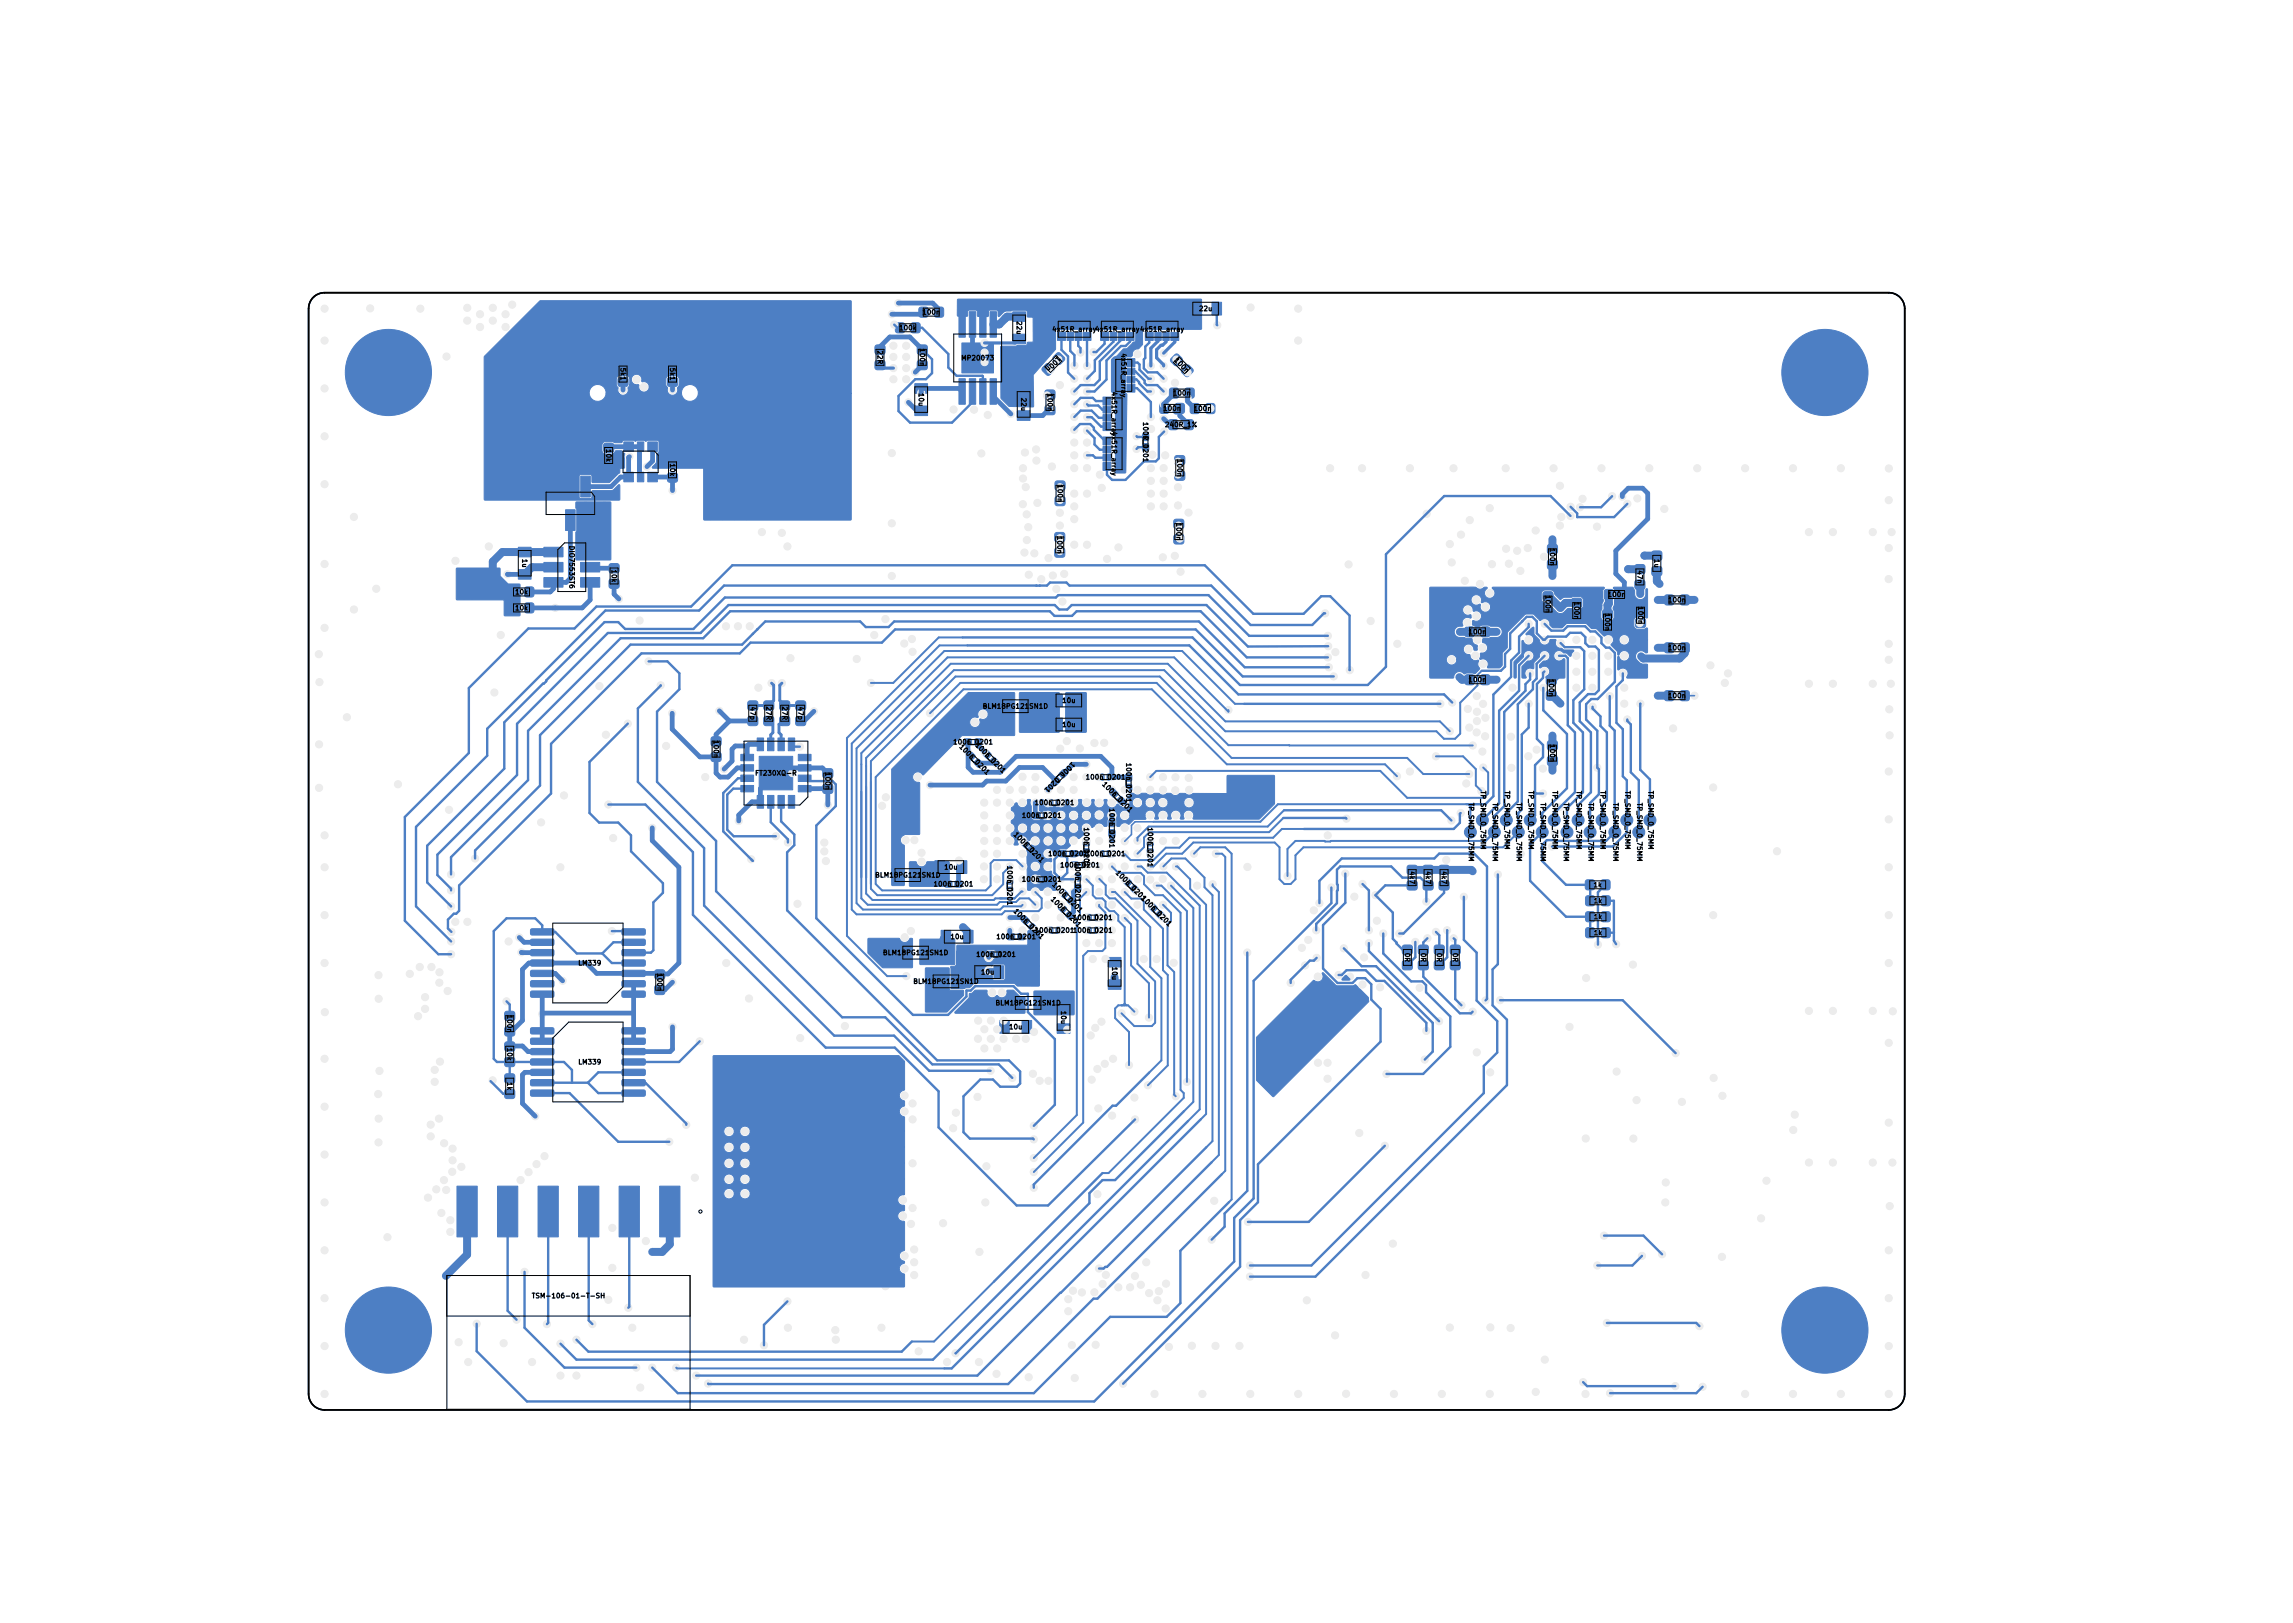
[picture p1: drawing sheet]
<svg xmlns="http://www.w3.org/2000/svg" width="297mm" height="210mm" viewBox="0 0 297 210" stroke-linecap="round" stroke-linejoin="round" font-family="sans-serif">
<defs><g id="words">
<g font-size=".9">
<text x="119.5" y="40.9">100n</text>
<text x="131.5" y="41.7" transform="rotate(90 131.5 41.7)">22u</text>
<text x="155.4" y="40.5">22u</text>
<text x="80.2" y="47.7" transform="rotate(90 80.2 47.7)">5k1</text>
<text x="86.6" y="47.7" transform="rotate(90 86.6 47.7)">5k1</text>
<text x="113.5" y="45.5" transform="rotate(90 113.5 45.5)">22R</text>
<text x="116.5" y="43">100k</text>
<text x="119" y="45.2" transform="rotate(90 119 45.2)">100n</text>
<text x="124.6" y="46.9">MP20073</text>
<text x="136.4" y="43.2">4x51R_array 4x51R_array</text>
<text x="136.9" y="46" transform="rotate(135 136.9 46)">100n</text>
<text x="145.1" y="45.8" transform="rotate(90 145.1 45.8)">4x51R_array</text>
<text x="147.7" y="43.2">4x51R_array</text>
<text x="152" y="46.9" transform="rotate(45 152 46.9)">100n</text>
<text x="118.8" y="51" transform="rotate(90 118.8 51)">10u</text>
<text x="132.1" y="51.6" transform="rotate(90 132.1 51.6)">22u</text>
<text x="135.5" y="51" transform="rotate(90 135.5 51)">100n</text>
<text x="143.8" y="50.8" transform="rotate(90 143.8 50.8)">4x51R_array4x51R_array</text>
<text x="150.7" y="53.4">100n</text>
<text x="152" y="51.4">100n</text>
<text x="154.7" y="53.4">100n</text>
<text x="78.3" y="58.2" transform="rotate(90 78.3 58.2)">10k</text>
<text x="147.9" y="54.7" transform="rotate(90 147.9 54.7)">100R_0201</text>
<text x="151" y="55.5">240R_1%</text>
<text x="152.3" y="59.5" transform="rotate(90 152.3 59.5)">100n</text>
<text x="86.6" y="60.1" transform="rotate(90 86.6 60.1)">10k</text>
<text x="136.8" y="62.8" transform="rotate(90 136.8 62.8)">100n</text>
<text x="73.6" y="70.8" transform="rotate(90 73.6 70.8)">DIO7553ST6</text>
<text x="136.8" y="69.5" transform="rotate(90 136.8 69.5)">100n</text>
<text x="152.2" y="67.8" transform="rotate(90 152.2 67.8)">100n</text>
<text x="200.6" y="71" transform="rotate(90 200.6 71)">100n</text>
<text x="66.8" y="77.2">10k</text>
<text x="67.5" y="72.5" transform="rotate(90 67.5 72.5)">1u</text>
<text x="79.1" y="73.9" transform="rotate(90 79.1 73.9)">10k</text>
<text x="200" y="77.2" transform="rotate(90 200 77.2)">100n</text>
<text x="208.3" y="77.5">100n</text>
<text x="211.9" y="73.9" transform="rotate(90 211.9 73.9)">47n</text>
<text x="214.1" y="72.5" transform="rotate(90 214.1 72.5)">1u</text>
<text x="66.8" y="79.3">10k</text>
<text x="190.3" y="82.4">100n</text>
<text x="203.7" y="78" transform="rotate(90 203.7 78)">100n</text>
<text x="207.7" y="79.5" transform="rotate(90 207.7 79.5)">100n</text>
<text x="212" y="78.6" transform="rotate(90 212 78.6)">100n</text>
<text x="216.1" y="78.2">100n</text>
<text x="190.3" y="88.6">100n</text>
<text x="200.5" y="88" transform="rotate(90 200.5 88)">100n</text>
<text x="216.1" y="84.4">100n</text>
<text x="92.3" y="96" transform="rotate(90 92.3 96)">100n</text>
<text x="97" y="91.6" transform="rotate(90 97 91.6)">47p</text>
<text x="99.1" y="91.6" transform="rotate(90 99.1 91.6)">27R</text>
<text x="101.2" y="91.6" transform="rotate(90 101.2 91.6)">27R</text>
<text x="103.2" y="91.6" transform="rotate(90 103.2 91.6)">47p</text>
<text x="127.4" y="92">BLM18PG121SN1D</text>
<text x="137.7" y="91.2">10u</text>
<text x="137.7" y="94.4">10u</text>
<text x="216.1" y="90.6">100n</text>
<text x="97.9" y="100.7">FT230XQ-R</text>
<text x="106.7" y="100.1" transform="rotate(90 106.7 100.1)">100n</text>
<text x="123.5" y="96.6">100n_0201</text>
<text x="124.1" y="97" transform="rotate(45 124.1 97)">100n_0201</text>
<text x="126.2" y="96.8" transform="rotate(45 126.2 96.8)">100n_0201</text>
<text x="138.7" y="98.6" transform="rotate(135 138.7 98.6)">100n_0201</text>
<text x="140.7" y="101.2">100n_0201</text>
<text x="142.6" y="101.8" transform="rotate(45 142.6 101.8)">100n_0201</text>
<text x="145.7" y="98.9" transform="rotate(90 145.7 98.9)">100n_0201</text>
<text x="200.6" y="96.5" transform="rotate(90 200.6 96.5)">100n</text>
<text x="132.4" y="106.1">100n_0201</text>
<text x="134.1" y="104.5">100n_0201</text>
<text x="140.2" y="107.3" transform="rotate(90 140.2 107.3)">100n_0201</text>
<text x="143.5" y="104.8" transform="rotate(90 143.5 104.8)">100n_0201</text>
<text x="148.5" y="107.3" transform="rotate(90 148.5 107.3)">100n_0201</text>
<text x="190.1" y="104.1" transform="rotate(90 190.1 104.1)">TP_SMD_0_75MM</text>
<text x="191.6" y="102.5" transform="rotate(90 191.6 102.5)">TP_SMD_0_75MM</text>
<text x="193.2" y="104.1" transform="rotate(90 193.2 104.1)">TP_SMD_0_75MM</text>
<text x="194.7" y="102.5" transform="rotate(90 194.7 102.5)">TP_SMD_0_75MM</text>
<text x="196.3" y="104.1" transform="rotate(90 196.3 104.1)">TP_SMD_0_75MM</text>
<text x="197.8" y="102.5" transform="rotate(90 197.8 102.5)">TP_SMD_0_75MM</text>
<text x="199.4" y="104.1" transform="rotate(90 199.4 104.1)">TP_SMD_0_75MM</text>
<text x="200.9" y="102.5" transform="rotate(90 200.9 102.5)">TP_SMD_0_75MM</text>
<text x="202.4" y="104.1" transform="rotate(90 202.4 104.1)">TP_SMD_0_75MM</text>
<text x="204" y="102.5" transform="rotate(90 204 102.5)">TP_SMD_0_75MM</text>
<text x="205.6" y="104.1" transform="rotate(90 205.6 104.1)">TP_SMD_0_75MM</text>
<text x="207.1" y="102.5" transform="rotate(90 207.1 102.5)">TP_SMD_0_75MM</text>
<text x="208.8" y="104.1" transform="rotate(90 208.8 104.1)">TP_SMD_0_75MM</text>
<text x="210.3" y="102.5" transform="rotate(90 210.3 102.5)">TP_SMD_0_75MM</text>
<text x="211.9" y="104.1" transform="rotate(90 211.9 104.1)">TP_SMD_0_75MM</text>
<text x="213.3" y="102.5" transform="rotate(90 213.3 102.5)">TP_SMD_0_75MM</text>
<text x="113.4" y="113.9">BLM18PG121SN1D</text>
<text x="122.4" y="112.8">10u</text>
<text x="130.3" y="112.2" transform="rotate(90 130.3 112.2)">100n_0201</text>
<text x="131.2" y="108.3" transform="rotate(45 131.2 108.3)">100n_0201</text>
<text x="135.8" y="111.1">100n_0201</text>
<text x="137.4" y="112.6">100n_0201</text>
<text x="139.1" y="111.8" transform="rotate(90 139.1 111.8)">100n_0201</text>
<text x="140.7" y="111.1">100n_0201</text>
<text x="144.4" y="113.3" transform="rotate(45 144.4 113.3)">100n_0201</text>
<text x="182.4" y="112.9" transform="rotate(90 182.4 112.9)">4k7</text>
<text x="184.5" y="112.9" transform="rotate(90 184.5 112.9)">4k7</text>
<text x="186.6" y="112.9" transform="rotate(90 186.6 112.9)">4k7</text>
<text x="121" y="115">100n_0201</text>
<text x="131.2" y="118.3" transform="rotate(45 131.2 118.3)">100n_0201</text>
<text x="132.4" y="114.4">100n_0201</text>
<text x="136" y="116.7" transform="rotate(45 136 116.7)">100n_0201</text>
<text x="136.2" y="114.8" transform="rotate(45 136.2 114.8)">100n_0201</text>
<text x="139.1" y="119.4">100n_0201</text>
<text x="147.7" y="116.6" transform="rotate(45 147.7 116.6)">100n_0201</text>
<text x="206.5" y="115.1">1k</text>
<text x="206.5" y="117.2">1k</text>
<text x="206.5" y="119.3">1k</text>
<text x="74.8" y="125.3">LM339</text>
<text x="114.4" y="123.9">BLM18PG121SN1D</text>
<text x="123.2" y="121.8">10u</text>
<text x="126.5" y="124.1">100n_0201</text>
<text x="129.1" y="121.8">100n_0201</text>
<text x="134.1" y="121">100n_0201</text>
<text x="139.1" y="121">100n_0201</text>
<text x="143.9" y="125.3" transform="rotate(90 143.9 125.3)">10u</text>
<text x="181.8" y="123.5" transform="rotate(90 181.8 123.5)">0R</text>
<text x="183.9" y="123.5" transform="rotate(90 183.9 123.5)">0R</text>
<text x="185.9" y="123.5" transform="rotate(90 185.9 123.5)">0R</text>
<text x="188" y="123.5" transform="rotate(90 188 123.5)">0R</text>
<text x="206.5" y="121.3">1k</text>
<text x="65.5" y="131.5" transform="rotate(90 65.5 131.5)">100n</text>
<text x="85" y="126.1" transform="rotate(90 85 126.1)">100n</text>
<text x="118.4" y="127.6">BLM18PG121SN1D</text>
<text x="127.1" y="126.4">10u</text>
<text x="129" y="130.4">BLM18PG121SN1D</text>
<text x="137.3" y="131" transform="rotate(90 137.3 131)">10u</text>
<text x="65.5" y="135.8" transform="rotate(90 65.5 135.8)">10k</text>
<text x="130.8" y="133.5">10u</text>
<text x="65.5" y="140.2" transform="rotate(90 65.5 140.2)">1k</text>
<text x="74.8" y="138.1">LM339</text>
<text x="69" y="168.4">TSM-106-01-T-SH</text>
</g>
</g></defs>
<path d="M40.6 38.5a2.07 2.07 0 0 1 1.4-.6h202.7a2.07 2.07 0 0 1 2 2.1v140.6a2.07 2.07 0 0 1-2 2.1h-202.7a2.07 2.07 0 0 1-2-2.1v-140.6a2.07 2.07 0 0 1 .6-1.5z" fill="none" stroke="#d0d2cd" stroke-width=".21"/>
<path d="M74.5 42.3v2M92.3 42.3v2" fill="none" stroke="#4d7fc4" stroke-width="2.1"/>
<path d="M74.5 50.9v2.1M92.3 50.9v2.1" fill="none" stroke="#4d7fc4" stroke-width="2.2"/>
<g fill="#4d7fc4" stroke="#4d7fc4" stroke-width=".13">
<path d="M129.5 132.2h1.2v1.7h-1.2z"/>
<path d="M132.4 132.2h1.2v1.7h-1.2z"/>
<path d="M96.9 90.9l.3-.1h.7l.2 .1 .1 .2v.6l-.1 .2-.2 .1h-.7l-.3-.1v-.2v-.6z"/>
<path d="M96.9 92.9l.3-.1h.7l.2 .1 .1 .2v.6l-.1 .2-.2 .1h-.7l-.3-.1v-.2v-.6z"/>
<path d="M119.1 39.9l.2-.1h.6l.3 .1v.2v.7v.2l-.3 .1h-.6l-.2-.1-.1-.2v-.7z"/>
<path d="M121.1 39.9l.2-.1h.6l.3 .1v.2v.7v.2l-.3 .1h-.6l-.2-.1-.1-.2v-.7z"/>
<path d="M142.9 51.4h1v1.1h-1z"/>
<path d="M142.9 52.7h1v.8h-1z"/>
<path d="M142.9 53.7h1v.8h-1z"/>
<path d="M142.9 54.7h1v1.1h-1z"/>
<path d="M144.7 54.7h1.1v1.1h-1.1z"/>
<path d="M144.7 53.7h1.1v.8h-1.1z"/>
<path d="M144.7 52.7h1.1v.8h-1.1z"/>
<path d="M144.7 51.4h1.1v1.1h-1.1z"/>
<path d="M92.2 97.5l.2-.1h.7l.2 .1 .1 .2v.7l-.1 .2-.2 .1h-.7l-.2-.1-.1-.2v-.7z"/>
<path d="M92.2 95.5l.2-.1h.7l.2 .1 .1 .2v.7l-.1 .2-.2 .1h-.7l-.2-.1-.1-.2v-.7z"/>
<path d="M211.9 75.2l.2-.1h.7l.2 .1 .1 .2v.6l-.1 .3-.2 .1h-.7l-.2-.1-.1-.3v-.6z"/>
<path d="M211.9 73.2l.2-.1h.7l.2 .1 .1 .2v.6l-.1 .3h-.2h-.7h-.2l-.1-.3v-.6z"/>
<path d="M121.1 111.5h1.3v1.7h-1.3z"/>
<path d="M124 111.5h1.2v1.7h-1.2z"/>
<path d="M80.1 46.9l.3-.1h.7l.2 .1 .1 .3v.6l-.1 .2-.2 .1h-.7l-.3-.1-.1-.2v-.6z"/>
<path d="M80.1 48.9h.3h.7h.2l.1 .3v.6l-.1 .2-.2 .1h-.7l-.3-.1-.1-.2v-.6z"/>
<path d="M142.9 56.6h1v1h-1z"/>
<path d="M142.9 57.8h1v.9h-1z"/>
<path d="M142.9 58.9h1v.8h-1z"/>
<path d="M142.9 59.9h1v1.1h-1z"/>
<path d="M144.7 59.9h1.1v1.1h-1.1z"/>
<path d="M144.7 58.9h1.1v.8h-1.1z"/>
<path d="M144.7 57.8h1.1v.9h-1.1z"/>
<path d="M144.7 56.6h1.1v1h-1.1z"/>
<path d="M143.6 126.9h1.6v1.3h-1.6z"/>
<path d="M143.6 124h1.6v1.3h-1.6z"/>
<path d="M131.2 40.4h1.7v1.2h-1.7z"/>
<path d="M131.2 43.3h1.7v1.2h-1.7z"/>
<path d="M65.5 137.1l.2-.1h.7l.2 .1 .1 .2v.6l-.1 .2-.2 .1h-.7l-.2-.1-.1-.2v-.6z"/>
<path d="M65.5 135.1l.2-.1h.7l.2 .1 .1 .2v.6l-.1 .2-.2 .1h-.7l-.2-.1-.1-.2v-.6z"/>
<path d="M68.8 133.2l2.8-.1 .2 .2v.5l-.2 .2-2.8-.1-.1-.1z"/>
<path d="M68.8 134.5h2.8l.2 .2v.5l-.2 .1h-2.8l-.1-.2z"/>
<path d="M68.8 135.9l2.8-.1 .2 .2v.5l-.2 .1h-2.8l-.1-.2z"/>
<path d="M68.8 137.2h2.8l.2 .2v.5l-.2 .1h-2.8l-.1-.2z"/>
<path d="M68.8 138.6l2.8-.1 .2 .2v.5l-.2 .1h-2.8l-.1-.2z"/>
<path d="M68.8 139.9h2.8l.2 .2v.5l-.2 .1h-2.8l-.1-.2z"/>
<path d="M68.8 141.3l2.8-.1 .2 .2v.5l-.2 .1h-2.8l-.1-.2z"/>
<path d="M80.6 141.3l2.9-.1 .1 .2v.5l-.2 .1h-2.7l-.1-.2z"/>
<path d="M80.6 139.9h2.9l.1 .2v.5l-.2 .1h-2.7l-.1-.2z"/>
<path d="M80.6 138.6l2.9-.1 .1 .2v.5l-.2 .1h-2.7l-.1-.2z"/>
<path d="M80.6 137.2h2.9l.1 .2v.5l-.2 .1h-2.7l-.1-.2z"/>
<path d="M80.6 135.9l2.9-.1 .1 .2v.5l-.2 .1h-2.7l-.1-.2z"/>
<path d="M80.6 134.5h2.9l.1 .2v.5l-.2 .1h-2.7l-.1-.2z"/>
<path d="M80.6 133.2l2.9-.1 .1 .2v.5l-.2 .2-2.7-.1-.1-.1z"/>
<path d="M200.5 72.6l.2-.1h.8l.2 .1 .1 .2v.6l-.1 .3h-.2h-.8h-.2l-.1-.3v-.6z"/>
<path d="M200.5 70.6l.2-.1h.8l.2 .1 .1 .2v.6l-.1 .3h-.2h-.8h-.2l-.1-.3v-.6z"/>
<path d="M134 129.1h1.3v1.7h-1.3z"/>
<path d="M131.1 129.1h1.3v1.7h-1.3z"/>
<path d="M153.6 50.4l.2-.1h.6l.2 .1 .1 .2v.7l-.1 .2-.2 .1h-.6l-.2-.1-.1-.2v-.7z"/>
<path d="M151.6 50.4l.2-.1h.6l.2 .1 .1 .2v.7l-.1 .2-.2 .1h-.6l-.2-.1-.1-.2v-.7z"/>
<path d="M203.7 79.6l.2-.1h.7l.2 .1 .1 .2v.6l-.1 .2-.2 .1h-.7l-.2-.1-.1-.2v-.6z"/>
<path d="M203.7 77.6l.2-.1h.7l.2 .1 .1 .2v.6l-.1 .2-.2 .1h-.7l-.2-.1-.1-.2v-.6z"/>
<path d="M121.9 120.5h1.3v1.7h-1.3z"/>
<path d="M124.8 120.5h1.3v1.7h-1.3z"/>
<path d="M106.7 101.7l.2-.1h.7l.2 .1 .1 .2v.6l-.1 .2-.2 .1h-.7l-.2-.1-.1-.2v-.6z"/>
<path d="M106.7 99.7l.2-.1h.7l.2 .1 .1 .2v.6l-.1 .2-.2 .1h-.7l-.2-.1-.1-.2v-.6z"/>
<path d="M67.1 70.9h1.7v1.2h-1.7z"/>
<path d="M67.1 73.8h1.7v1.2h-1.7z"/>
<path d="M86.5 59.3h.3h.7h.2l.1 .3v.6l-.1 .2-.2 .1h-.7l-.3-.1v-.2v-.6z"/>
<path d="M86.5 61.4l.3-.1h.7l.2 .1 .1 .2v.6l-.1 .2-.2 .1h-.7l-.3-.1v-.2v-.6z"/>
<path d="M148.4 43.1h1v1h-1z"/>
<path d="M149.6 43.1h.8v1h-.8z"/>
<path d="M150.6 43.1h.9v1h-.9z"/>
<path d="M151.7 43.1h1v1h-1z"/>
<path d="M151.7 41.2h1v1h-1z"/>
<path d="M150.6 41.2h.9v1h-.9z"/>
<path d="M149.6 41.2h.8v1h-.8z"/>
<path d="M148.4 41.2h1v1h-1z"/>
<path d="M136.9 129.7h1.7v1.3h-1.7z"/>
<path d="M136.9 132.6h1.7v1.3h-1.7z"/>
<path d="M85.5 153.7h2.6v6.5h-2.6z"/>
<path d="M80.2 153.7h2.6v6.5h-2.6z"/>
<path d="M75 153.7h2.6v6.5h-2.6z"/>
<path d="M69.7 153.7h2.6v6.5h-2.6z"/>
<path d="M64.4 153.7h2.7v6.5h-2.7z"/>
<path d="M59.2 153.7h2.6v6.5h-2.6z"/>
<path d="M136.4 89.9h1.2v1.7h-1.2z"/>
<path d="M139.3 89.9h1.2v1.7h-1.2z"/>
<path d="M200 78.7l.2-.1h.7l.2 .1 .1 .3v.6l-.1 .2-.2 .1h-.7l-.2-.1-.1-.2v-.6z"/>
<path d="M200 76.7l.2-.1h.7l.2 .1 .1 .2v.7l-.1 .2-.2 .1h-.7l-.2-.1-.1-.2v-.7z"/>
<path d="M181.7 124.5l.3-.1h.7l.2 .1 .1 .2v.6l-.1 .3h-.2h-.7h-.3l-.1-.3v-.6z"/>
<path d="M181.7 122.5l.3-.1h.7l.2 .1 .1 .2v.6l-.1 .3h-.2h-.7h-.3l-.1-.3v-.6z"/>
<path d="M182.4 114.2l.2-.1h.7l.2 .1 .1 .2v.6l-.1 .2-.2 .1h-.7l-.2-.1-.1-.2v-.6z"/>
<path d="M182.4 112.2l.2-.1h.7l.2 .1 .1 .2v.6l-.1 .2-.2 .1h-.7l-.2-.1-.1-.2v-.6z"/>
<path d="M68 76.1l.3-.1h.6l.2 .1 .1 .2v.7l-.1 .3h-.2h-.6h-.3v-.3v-.7z"/>
<path d="M66 76.1l.3-.1h.6l.2 .1 .1 .2v.7l-.1 .3h-.2h-.6h-.3l-.1-.3v-.7z"/>
<path d="M150.3 52.3l.2-.1h.6l.3 .1v.3v.7v.2l-.3 .1h-.6l-.2-.1-.1-.2v-.7z"/>
<path d="M152.3 52.3l.2-.1h.6l.3 .1v.3v.7v.2l-.3 .1h-.6l-.2-.1-.1-.2v-.7z"/>
<path d="M118.1 41.9l.2-.1h.6l.2 .1 .1 .2v.7l-.1 .2-.2 .1h-.6l-.2-.1-.1-.2v-.7z"/>
<path d="M116.1 41.9l.2-.1h.6l.2 .1 .1 .2v.7l-.1 .2-.2 .1h-.6l-.2-.1-.1-.2v-.7z"/>
<path d="M205.4 114.1l.3-.1h.6l.2 .1 .1 .2v.7l-.1 .2-.2 .1h-.6l-.3-.1v-.2v-.7z"/>
<path d="M207.4 114.1l.3-.1h.6l.2 .1 .1 .2v.7l-.1 .2-.2 .1h-.6l-.3-.1v-.2v-.7z"/>
<path d="M80.6 128.4h2.9l.1 .2v.5l-.2 .1h-2.7l-.1-.2z"/>
<path d="M80.6 127.1l2.9-.1 .1 .2v.5l-.2 .2-2.7-.1-.1-.1z"/>
<path d="M80.6 125.7h2.9l.1 .2v.5l-.2 .1h-2.7l-.1-.2z"/>
<path d="M80.6 124.4h2.9l.1 .2v.4l-.2 .2h-2.7l-.1-.2z"/>
<path d="M80.6 123.1l2.9-.1 .1 .2v.5l-.2 .1h-2.7l-.1-.2z"/>
<path d="M80.6 121.7h2.9l.1 .2v.5l-.2 .1h-2.7l-.1-.2z"/>
<path d="M80.6 120.4l2.9-.1 .1 .2v.5l-.2 .1h-2.7l-.1-.2z"/>
<path d="M68.8 120.4l2.8-.1 .2 .2v.5l-.2 .1h-2.8l-.1-.2z"/>
<path d="M68.8 121.7h2.8l.2 .2v.5l-.2 .1h-2.8l-.1-.2z"/>
<path d="M68.8 123.1l2.8-.1 .2 .2v.5l-.2 .1h-2.8l-.1-.2z"/>
<path d="M68.8 124.4h2.8l.2 .2v.4l-.2 .2h-2.8l-.1-.2z"/>
<path d="M68.8 125.7h2.8l.2 .2v.5l-.2 .1h-2.8l-.1-.2z"/>
<path d="M68.8 127.1l2.8-.1 .2 .2v.5l-.2 .2-2.8-.1-.1-.1z"/>
<path d="M68.8 128.4h2.8l.2 .2v.5l-.2 .1h-2.8l-.1-.2z"/>
<path d="M103.4 101.8h1.7v.8h-1.7z"/>
<path d="M103.4 100.4h1.7v.8h-1.7z"/>
<path d="M103.4 99.1h1.7v.8h-1.7z"/>
<path d="M103.4 97.7h1.7v.9h-1.7z"/>
<path d="M102.1 95.6h.8v1.7h-.8z"/>
<path d="M100.8 95.6h.8v1.7h-.8z"/>
<path d="M99.4 95.6h.9v1.7h-.9z"/>
<path d="M98.1 95.6h.8v1.7h-.8z"/>
<path d="M96 97.7h1.6v.9h-1.6z"/>
<path d="M96 99.1h1.6v.8h-1.6z"/>
<path d="M96 100.4h1.6v.8h-1.6z"/>
<path d="M96 101.8h1.6v.8h-1.6z"/>
<path d="M98.1 103h.8v1.7h-.8z"/>
<path d="M99.4 103h.9v1.7h-.9z"/>
<path d="M100.8 103h.8v1.7h-.8z"/>
<path d="M102.1 103h.8v1.7h-.8z"/>
<path d="M98.3 98h4.4v4.3h-4.4z"/>
<path d="M146 49.8h1v1h-1z"/>
<path d="M146 48.7h1v.9h-1z"/>
<path d="M146 47.7h1v.8h-1z"/>
<path d="M146 46.5h1v1h-1z"/>
<path d="M144.1 46.5h1.1v1h-1.1z"/>
<path d="M144.1 47.7h1.1v.8h-1.1z"/>
<path d="M144.1 48.7h1.1v.9h-1.1z"/>
<path d="M144.1 49.8h1.1v1h-1.1z"/>
<path d="M136.7 71.1l.2-.1h.7l.3 .1v.2v.6v.2l-.3 .1h-.7l-.2-.1-.1-.2v-.6z"/>
<path d="M136.7 69.1l.2-.1h.7l.3 .1v.2v.6v.2l-.3 .1h-.7l-.2-.1-.1-.2v-.6z"/>
<path d="M68 78.2l.3-.1h.6l.2 .1 .1 .2v.7l-.1 .2-.2 .1h-.6l-.3-.1v-.2v-.7z"/>
<path d="M66 78.2l.3-.1h.6l.2 .1 .1 .2v.7l-.1 .2-.2 .1h-.6l-.3-.1-.1-.2v-.7z"/>
<path d="M183.8 122.5l.2-.1h.7l.3 .1v.2v.6v.3h-.3h-.7h-.2l-.1-.3v-.6z"/>
<path d="M183.8 124.5l.2-.1h.7l.3 .1v.2v.6v.3h-.3h-.7h-.2l-.1-.3v-.6z"/>
<path d="M135.1 47.6l.5-.5h.2l.6 .6 .1 .3-.5 .6h-.3l-.7-.7z"/>
<path d="M136.5 46.2l.5-.5h.2l.6 .6 .1 .3-.5 .5-.3 .1-.7-.7z"/>
<path d="M65.5 133.1l.2-.1h.7l.2 .1 .1 .2v.6l-.1 .2-.2 .1h-.7l-.2-.1-.1-.2v-.6z"/>
<path d="M65.5 131.1l.2-.1h.7l.2 .1 .1 .2v.6l-.1 .2-.2 .1h-.7l-.2-.1-.1-.2v-.6z"/>
<path d="M65.5 141.2l.2-.1h.7l.2 .1 .1 .2v.6l-.1 .2-.2 .1h-.7l-.2-.1-.1-.2v-.6z"/>
<path d="M65.5 139.2l.2-.1h.7l.2 .1 .1 .2v.6l-.1 .2-.2 .1h-.7l-.2-.1-.1-.2v-.6z"/>
<path d="M191.9 81.3l.2-.1h.6l.2 .1 .1 .2v.7l-.1 .2-.2 .1h-.6l-.2-.1-.1-.2v-.7z"/>
<path d="M189.9 81.3l.2-.1h.6l.2 .1 .1 .2v.7l-.1 .2-.2 .1h-.6l-.2-.1-.1-.2v-.7z"/>
<path d="M207.5 116.1l.2-.1h.6l.2 .1 .1 .2v.8l-.1 .2-.2 .1h-.6l-.2-.1-.1-.2v-.8z"/>
<path d="M205.5 116.1l.2-.1h.6l.2 .1 .1 .2v.8l-.1 .2-.2 .1h-.6l-.2-.1-.1-.2v-.8z"/>
<path d="M211.9 78.2l.3-.1h.7l.2 .1 .1 .2v.6l-.1 .2-.2 .1h-.7l-.3-.1v-.2v-.6z"/>
<path d="M211.9 80.2l.3-.1h.7l.2 .1 .1 .2v.6l-.1 .2-.2 .1h-.7l-.3-.1v-.2v-.6z"/>
<path d="M119.4 122.6h1.3v1.6h-1.3z"/>
<path d="M116.5 122.6h1.3v1.6h-1.3z"/>
<path d="M154.1 39.2h1.2v1.6h-1.2z"/>
<path d="M157 39.2h1.2v1.6h-1.2z"/>
<path d="M215.7 83.3h.2h.6h.3v.3v.7v.2l-.3 .1h-.6l-.2-.1-.1-.2v-.7z"/>
<path d="M217.7 83.3h.2h.6h.3v.3v.7v.2l-.3 .1h-.6l-.2-.1-.1-.2v-.7z"/>
<path d="M209.9 76.4h.2h.6h.2l.1 .3v.7l-.1 .2-.2 .1h-.6l-.2-.1-.1-.2v-.7z"/>
<path d="M207.9 76.4h.2h.6h.2l.1 .3v.7l-.1 .2-.2 .1h-.6l-.2-.1-.1-.2v-.7z"/>
<path d="M132.4 90.7h1.2v1.6h-1.2z"/>
<path d="M129.5 90.7h1.2v1.6h-1.2z"/>
<path d="M215.7 77.1h.2h.6h.3v.3v.7v.2l-.3 .1h-.6l-.2-.1-.1-.2v-.7z"/>
<path d="M217.7 77.1h.2h.6h.3v.3v.7v.2l-.3 .1h-.6l-.2-.1-.1-.2v-.7z"/>
<path d="M136.7 62.4l.3-.1h.7l.2 .1 .1 .2v.6l-.1 .2-.2 .1h-.7l-.3-.1v-.2v-.6z"/>
<path d="M136.7 64.4l.3-.1h.7l.2 .1 .1 .2v.6l-.1 .2-.2 .1h-.7l-.3-.1v-.2v-.6z"/>
<path d="M101.1 90.9l.2-.1h.7l.2 .1 .1 .2v.6l-.1 .2-.2 .1h-.7l-.2-.1-.1-.2v-.6z"/>
<path d="M101.1 92.9l.2-.1h.7l.2 .1 .1 .2v.6l-.1 .2-.2 .1h-.7l-.2-.1-.1-.2v-.6z"/>
<path d="M99 90.9l.2-.1h.7l.3 .1v.2v.6v.2l-.3 .1h-.7l-.2-.1-.1-.2v-.6z"/>
<path d="M99 92.9l.2-.1h.7l.3 .1v.2v.6v.2l-.3 .1h-.7l-.2-.1-.1-.2v-.6z"/>
<path d="M118.5 49.7h1.7v1.2h-1.7z"/>
<path d="M118.5 52.6h1.7v1.2h-1.7z"/>
<path d="M137 43.1h1v1h-1z"/>
<path d="M138.2 43.1h.9v1h-.9z"/>
<path d="M139.3 43.1h.8v1h-.8z"/>
<path d="M140.3 43.1h1v1h-1z"/>
<path d="M140.3 41.2h1v1h-1z"/>
<path d="M139.3 41.2h.8v1h-.8z"/>
<path d="M138.2 41.2h.9v1h-.9z"/>
<path d="M137 41.2h1v1h-1z"/>
<path d="M128.3 40.4h.8v3.3h-.8z"/>
<path d="M126.9 40.4h.8v3.3h-.8z"/>
<path d="M125.6 40.4h.8v3.3h-.8z"/>
<path d="M124.2 40.4h.8v3.3h-.8z"/>
<path d="M124.2 49.1h.8v3.3h-.8z"/>
<path d="M125.6 49.1h.8v3.3h-.8z"/>
<path d="M126.9 49.1h.8v3.3h-.8z"/>
<path d="M128.3 49.1h.8v3.3h-.8z"/>
<path d="M124.6 44.4h4.1v3.9h-4.1z"/>
<path d="M200.5 96h.2h.8h.2l.1 .3v.6l-.1 .2-.2 .1h-.8l-.2-.1-.1-.2v-.6z"/>
<path d="M200.5 98.1l.2-.1h.8l.2 .1 .1 .2v.6l-.1 .2-.2 .1h-.8l-.2-.1-.1-.2v-.6z"/>
<path d="M185.9 122.5l.2-.1h.7l.2 .1 .1 .2v.6l-.1 .3h-.2h-.7h-.2l-.1-.3v-.6z"/>
<path d="M185.9 124.5l.2-.1h.7l.2 .1 .1 .2v.6l-.1 .3h-.2h-.7h-.2l-.1-.3v-.6z"/>
<path d="M153.1 47.9l.5-.5 .2-.1 .3 .1 .4 .4 .1 .2-.1 .2-.5 .5-.2 .1-.2-.1-.5-.4-.1-.2z"/>
<path d="M151.7 46.4l.5-.5 .2-.1 .2 .1 .5 .5 .1 .2-.1 .2-.5 .5-.2 .1-.3-.1-.4-.4-.1-.2z"/>
<path d="M207.7 81.1l.2-.1h.7l.2 .1 .1 .2v.6l-.1 .2-.2 .1h-.7l-.2-.1-.1-.2v-.6z"/>
<path d="M207.7 79.1l.2-.1h.7l.2 .1 .1 .2v.6l-.1 .2-.2 .1h-.7l-.2-.1-.1-.2v-.6z"/>
<path d="M152.3 59.1l.2-.1h.7l.2 .1 .1 .2v.6l-.1 .2-.2 .1h-.7l-.2-.1-.1-.2v-.6z"/>
<path d="M152.3 61.1l.2-.1h.7l.2 .1 .1 .2v.6l-.1 .2-.2 .1h-.7l-.2-.1-.1-.2v-.6z"/>
<path d="M184.4 114.2l.2-.1h.8l.2 .1 .1 .2v.6l-.1 .2-.2 .1h-.8l-.2-.1-.1-.2v-.6z"/>
<path d="M184.4 112.2l.2-.1h.8l.2 .1 .1 .2v.6l-.1 .2-.2 .1h-.8l-.2-.1-.1-.2v-.6z"/>
<path d="M215.7 89.6l.2-.1h.6l.3 .1v.2v.7v.2l-.3 .1h-.6l-.2-.1-.1-.2v-.7z"/>
<path d="M217.7 89.6l.2-.1h.6l.3 .1v.2v.7v.2l-.3 .1h-.6l-.2-.1-.1-.2v-.7z"/>
<path d="M186.5 114.2l.2-.1h.7l.2 .1 .1 .2v.6l-.1 .2-.2 .1h-.7l-.2-.1-.1-.2v-.6z"/>
<path d="M186.5 112.2l.2-.1h.7l.2 .1 .1 .2v.6l-.1 .2-.2 .1h-.7l-.2-.1-.1-.2v-.6z"/>
<path d="M142.6 43.1h1v1h-1z"/>
<path d="M143.8 43.1h.8v1h-.8z"/>
<path d="M144.8 43.1h.9v1h-.9z"/>
<path d="M145.9 43.1h1v1h-1z"/>
<path d="M145.9 41.2h1v1h-1z"/>
<path d="M144.8 41.2h.9v1h-.9z"/>
<path d="M143.8 41.2h.8v1h-.8z"/>
<path d="M142.6 41.2h1v1h-1z"/>
<path d="M123.4 126.3h1.2v1.7h-1.2z"/>
<path d="M120.5 126.3h1.2v1.7h-1.2z"/>
<path d="M78.3 59.5l.2-.1h.7l.2 .1 .1 .2v.6l-.1 .2-.2 .1h-.7l-.2-.1-.1-.2v-.6z"/>
<path d="M78.3 57.5l.2-.1h.7l.2 .1 .1 .2v.6l-.1 .2-.2 .1h-.7l-.2-.1-.1-.2v-.6z"/>
<path d="M136.4 93h1.2v1.7h-1.2z"/>
<path d="M139.3 93h1.2v1.7h-1.2z"/>
<path d="M75.2 61.7h1.3v2.7h-1.3z"/>
<path d="M71.3 61.7h1.2v2.7h-1.2z"/>
<path d="M73.3 66h1.2v2.7h-1.2z"/>
<path d="M135.4 50.6l.3-.1h.7l.2 .1 .1 .2v.6l-.1 .2-.2 .1h-.7l-.3-.1v-.2v-.6z"/>
<path d="M135.4 52.6l.3-.1h.7l.2 .1 .1 .2v.6l-.1 .2-.2 .1h-.7l-.3-.1v-.2v-.6z"/>
<path d="M154.3 52.4l.2-.1h.6l.2 .1 .1 .2v.7l-.1 .2-.2 .1h-.6l-.2-.1-.1-.2v-.7z"/>
<path d="M156.3 52.4l.2-.1h.6l.2 .1 .1 .2v.7l-.1 .2-.2 .1h-.6l-.2-.1-.1-.2v-.7z"/>
<path d="M83.9 57.2h1.3v1.3h-1.3z"/>
<path d="M82.6 57.2h.8v1.3h-.8z"/>
<path d="M80.8 57.2h1.3v1.3h-1.3z"/>
<path d="M80.8 61.2h1.3v1.2h-1.3z"/>
<path d="M82.6 61.2h.8v1.2h-.8z"/>
<path d="M83.9 61.2h1.3v1.2h-1.3z"/>
<path d="M191.9 87.5l.2-.1h.6l.2 .1 .1 .2v.7l-.1 .2-.2 .1h-.6l-.2-.1-.1-.2v-.7z"/>
<path d="M189.9 87.5l.2-.1h.6l.2 .1 .1 .2v.7l-.1 .2-.2 .1h-.6l-.2-.1-.1-.2v-.7z"/>
<path d="M207.5 120.3l.2-.1h.6l.2 .1 .1 .2v.7l-.1 .2-.2 .1h-.6l-.2-.1-.1-.2v-.7z"/>
<path d="M205.5 120.3l.2-.1h.6l.2 .1 .1 .2v.7l-.1 .2-.2 .1h-.6l-.2-.1-.1-.2v-.7z"/>
<path d="M205.5 118.2l.2-.1h.6l.2 .1 .1 .2v.7l-.1 .2-.2 .1h-.6l-.2-.1-.1-.2v-.7z"/>
<path d="M207.5 118.2l.2-.1h.6l.2 .1 .1 .2v.7l-.1 .2-.2 .1h-.6l-.2-.1-.1-.2v-.7z"/>
<path d="M214.1 71.5l.2-.1h.7l.2 .1 .1 .2v.6l-.1 .2-.2 .1h-.7l-.2-.1-.1-.2v-.6z"/>
<path d="M214.1 73.5l.2-.1h.7l.2 .1 .1 .2v.6l-.1 .2-.2 .1h-.7l-.2-.1-.1-.2v-.6z"/>
<path d="M118.9 46.8l.2-.1h.7l.2 .1 .1 .2v.6l-.1 .2-.2 .1h-.7l-.2-.1-.1-.2v-.6z"/>
<path d="M118.9 44.8l.2-.1h.7l.2 .1 .1 .2v.6l-.1 .2-.2 .1h-.7l-.2-.1-.1-.2v-.6z"/>
<path d="M103.1 90.9l.3-.1h.7l.2 .1 .1 .2v.6l-.1 .2-.2 .1h-.7l-.3-.1v-.2v-.6z"/>
<path d="M103.1 92.9l.3-.1h.7l.2 .1 .1 .2v.6l-.1 .2-.2 .1h-.7l-.3-.1v-.2v-.6z"/>
<path d="M113.4 44.8l.2-.1h.8l.2 .1 .1 .2v.6l-.1 .2-.2 .1h-.8l-.2-.1-.1-.2v-.6z"/>
<path d="M113.4 46.8l.2-.1h.8l.2 .1 .1 .2v.6l-.1 .2-.2 .1h-.8l-.2-.1-.1-.2v-.6z"/>
<path d="M200.4 87.6l.2-.1h.7l.2 .1 .1 .2v.6l-.1 .2-.2 .1h-.7l-.2-.1-.1-.2v-.6z"/>
<path d="M200.4 89.6l.2-.1h.7l.2 .1 .1 .2v.6l-.1 .2-.2 .1h-.7l-.2-.1-.1-.2v-.6z"/>
<path d="M153.5 54.4h.2h.6h.2l.1 .3v.7l-.1 .2-.2 .1h-.6l-.2-.1-.1-.2v-.7z"/>
<path d="M151.5 54.4h.2h.6h.2l.1 .3v.7l-.1 .2-.2 .1h-.6l-.2-.1-.1-.2v-.7z"/>
<path d="M187.9 122.5l.3-.1h.7l.2 .1 .1 .2v.6l-.1 .3h-.2h-.7h-.3v-.3v-.6z"/>
<path d="M187.9 124.5l.3-.1h.7l.2 .1 .1 .2v.6l-.1 .3h-.2h-.7h-.3v-.3v-.6z"/>
<path d="M70.5 70.9h2.4v1.2h-2.4z"/>
<path d="M70.5 72.9h2.4v1.2h-2.4z"/>
<path d="M70.5 74.8h2.4v1.3h-2.4z"/>
<path d="M75.2 74.8h2.5v1.3h-2.5z"/>
<path d="M75.2 72.9h2.5v1.2h-2.5z"/>
<path d="M75.2 70.9h2.5v1.2h-2.5z"/>
<path d="M84.9 125.7l.2-.1h.7l.2 .1 .1 .2v.6l-.1 .3h-.2h-.7h-.2l-.1-.3v-.6z"/>
<path d="M84.9 127.7l.2-.1h.7l.2 .1 .1 .2v.6l-.1 .3-.2 .1h-.7l-.2-.1-.1-.3v-.6z"/>
<path d="M152.1 67.3h.2h.8h.2l.1 .3v.6l-.1 .2-.2 .1h-.8l-.2-.1-.1-.2v-.6z"/>
<path d="M152.1 69.4l.2-.1h.8l.2 .1 .1 .2v.6l-.1 .2-.2 .1h-.8l-.2-.1-.1-.2v-.6z"/>
<path d="M131.8 50.3h1.6v1.3h-1.6z"/>
<path d="M131.8 53.2h1.6v1.3h-1.6z"/>
<path d="M86.5 46.9l.3-.1h.7l.2 .1 .1 .3v.6l-.1 .2-.2 .1h-.7l-.3-.1v-.2v-.6z"/>
<path d="M86.5 48.9h.3h.7h.2l.1 .3v.6l-.1 .2-.2 .1h-.7l-.3-.1v-.2v-.6z"/>
<path d="M125.9 125.1h1.2v1.7h-1.2z"/>
<path d="M128.8 125.1h1.2v1.7h-1.2z"/>
<path d="M118.4 112.5h1.3v1.7h-1.3z"/>
<path d="M115.5 112.5h1.3v1.7h-1.3z"/>
<path d="M79 75.1l.2-.1h.7l.2 .1 .1 .2v.6l-.1 .2-.2 .1h-.7l-.2-.1-.1-.2v-.6z"/>
<path d="M79 73.1l.2-.1h.7l.2 .1 .1 .2v.6l-.1 .2-.2 .1h-.7l-.2-.1-.1-.2v-.6z"/>
<path d="M62.7 46.2l7.3-7.2h40.2l.1 12h-19.8l-.1-.3a1.07 1.07 0 0 0-1-.9h-1.4v-.7a.49 .49 0 0 0-.5-.5l-.9 .1-.3 .3a1.36 1.36 0 0 0 .1 1.1h-2.3v-.2a.86 .86 0 0 0-1-.5 .68 .68 0 0 0-.4-.9 .68 .68 0 0 0-.8 .4 .68 .68 0 0 0 .4 .9h-.7v-.7a.49 .49 0 0 0-.5-.5l-.9 .1-.3 .3a1.35 1.35 0 0 0 .1 1.1l.1 .1v.6l.1 .2h-1.7a1.1 1.1 0 0 0-1.5-1.1l-.3 .1a1.09 1.09 0 0 0-.3 1.3 1.09 1.09 0 0 0 1.2 .7h.1a1.07 1.07 0 0 0 .8-1h1.7l.2 .1a.69 .69 0 0 0 .8-.1 .69 .69 0 0 0 .1-.8l.3-.4h1.1l.1 .1a.68 .68 0 0 0 .5 .9 .68 .68 0 0 0 .8-.7h2.3l.1 .2a.69 .69 0 0 0 .7 .9 .69 .69 0 0 0 .6-1l.2-.4h1.2l-.3 .1a1.1 1.1 0 0 0-.6 1.3 1.1 1.1 0 0 0 1.2 .8h.2a1.06 1.06 0 0 0 .8-1h19.8l-.1 16.4h-18.9l-.2-.1v-6.6l-6.6-.1v-.1l.5-.6 .1-1.1 .3-.3-.1-1.3-.1-.2-1.4 .1a.15 .15 0 0 1-.2 .1 .15 .15 0 0 1-.1-.1h-1.1a.15 .15 0 0 1-.1 .1 .15 .15 0 0 1-.2-.1l-1.3-.1-.3 .4h-.9l-.2-.2a1.47 1.47 0 0 0-1.3 .1 1.35 1.35 0 0 0-.1 1.2l.3 .3a1.47 1.47 0 0 0 1.3-.1l.2-.3h.7l.2 .2 .2 .2v.4v1.4l-.6 .1v.6l-1.4 1.2h-2.1l-.1-.1v-.8l-.1-.1h-1.5l-.1 .2v2.7l.2 .2h1.4l.1-.2v-.8l2.7-.1 .8-.7 .1 .1v1.8l-.1 .1h-17.5z"/>
<path d="M124.1 38.8l31.5-.1 .1 .1v3.8l-.1 .1h-18.9v2.6l-2.9 3.3 .1 4.1h-3.2l-1-1.1-.1-6.7 .1-.1 1.8 .1 .3-.2h1.1l.1-.1 .1-.2 .7-.1v-3.2h-.7l-.1-.8-.1-.1h-1.7l-.2 .1h-.7l-.3 .2-.6 .5-.1-.1-.1-.7h-1l-.1 .1-.1 .6-.1 .1h-1.2l-.1-.1-.1-.7h-1l-.1 .1-.1 .7h-1.2l-.1-.1z"/>
<path d="M123.9 123.2v4.5h1.9l-.2 .3-.8 .1h-1.5l-.1-.1-.1-2.7 .1-.1 .5-.1 .2-.2z"/>
<path d="M147 42.5h1v2.1l-.5 .6a.76 .76 0 0 0-.8 .9l-.2 .1-.6 .1-.1 .1v4.4l.2 .3-.2 10.1-.1 .1h-1.1l-.1-.1v-9.9l-.5-.6v-4.1l.3-.3 .4-.2 .8-.9 .6-.1 .7-.8 .3-.1v-1.2l-.2-.2z"/>
<path d="M74.6 65h4.5v7.5h-4.5v-3.5l.1-.3v-2.7l-.1-.2z"/>
<path d="M59.1 73.6h5.7v1l1 1.1h1.5v4.1h-2v-2.1h-6.2z"/>
<path d="M117.8 111.7l.9-.1a.7 .7 0 0 0 .7 .7 .7 .7 0 0 0 .7-.6h2.8v3.1h-5.1z"/>
<path d="M115.5 99.6l9.9-9.9h6v2.8h-3.4a.69 .69 0 0 0-.9-.6 .69 .69 0 0 0-.4 1v.1a.7 .7 0 0 0-1.1 .2 .7 .7 0 0 0 .5 1 .7 .7 0 0 0 .9-.6l-.1-.5a.73 .73 0 0 0 1.1-.6h3.4v2.8h-6.8l-5.1 5.1a.71 .71 0 0 0-.9-.4 .71 .71 0 0 0-.4 .9 .71 .71 0 0 0 .9 .5v6.6l-.1 .1h-1.8a.76 .76 0 0 0-.6 .7 .76 .76 0 0 0 .6 .8v5l-.1 .1h-1.5l-.1-.1z"/>
<path d="M125.6 128.7l.4-.1 .4-.3h1.5a.74 .74 0 0 0 .3 .9 .74 .74 0 0 0 1-.2 .72 .72 0 0 0 .9 .2 .72 .72 0 0 0 .4-.9h.7l.9 .8h.7v2.1h-9.1v-.1l1.8-1.8z"/>
<path d="M119.9 125.4h3l.1 2.9h1.7l.1 .1v.6l-2.1 2.1h-2.8z"/>
<path d="M132.1 89.7h5.1v5.2h-5.1z"/>
<path d="M119.2 121.7h4.5v3.2h-4.5z"/>
<path d="M92.4 136.8l24-.1 .8 .8v3.6l-.1 .1a.69 .69 0 0 0-.6 .8 .69 .69 0 0 0 .7 .6v.6l-.1 .1a.69 .69 0 0 0-.6 .7 .69 .69 0 0 0 .7 .7v1.9h-20l-.1-.3a.68 .68 0 0 0-.7-.4 .68 .68 0 0 0-.6 .7h-.7v-.3a.68 .68 0 0 0-1.1-.2 .68 .68 0 0 0 .2 1.1 .68 .68 0 0 0 .9-.6h.7l.1 .2a.68 .68 0 0 0 .7 .4 .68 .68 0 0 0 .6-.6h20v2h-20l-.1-.2a.68 .68 0 0 0-.7-.4 .68 .68 0 0 0-.6 .6h-.7v-.2a.68 .68 0 0 0-1.1-.3 .68 .68 0 0 0 .2 1.2 .68 .68 0 0 0 .9-.7h.7l.1 .3a.68 .68 0 0 0 .7 .4 .68 .68 0 0 0 .6-.7h20v2.1h-20l-.1-.2a.68 .68 0 0 0-.7-.5 .68 .68 0 0 0-.6 .7h-.7v-.2a.68 .68 0 0 0-1.1-.3 .68 .68 0 0 0 .2 1.1 .68 .68 0 0 0 .9-.6h.7l.1 .2a.68 .68 0 0 0 .7 .5 .68 .68 0 0 0 .6-.7h20v2.1h-20l-.1-.3a.68 .68 0 0 0-.7-.4 .68 .68 0 0 0-.6 .7h-.7v-.3a.68 .68 0 0 0-1.1-.2 .68 .68 0 0 0 .2 1.1 .68 .68 0 0 0 .9-.6h.7l.1 .2a.68 .68 0 0 0 .7 .4 .68 .68 0 0 0 .6-.6h20v1.8h-20l-.1-.2a.68 .68 0 0 0-.7-.4 .68 .68 0 0 0-.6 .6h-.7v-.2a.68 .68 0 0 0-1.1-.3 .68 .68 0 0 0 .2 1.2 .68 .68 0 0 0 .9-.7h.7l.1 .3a.68 .68 0 0 0 .7 .4 .68 .68 0 0 0 .6-.7h20l-.1 .2a.7 .7 0 0 0-.8 .7 .7 .7 0 0 0 .9 .7v.6l-.1 .1a.7 .7 0 0 0-.8 .7 .7 .7 0 0 0 .9 .6v3.7l-.1 .1a.69 .69 0 0 0-.6 .7 .69 .69 0 0 0 .7 .7v.2l-.1 .1a.69 .69 0 0 0-.6 .7 .69 .69 0 0 0 .7 .7v1.5l-.1 .1h-24.7z"/>
<path d="M134 128.4h5.1v3h-5.1l-.1-.1z"/>
<path d="M170.1 127h.1a.83 .83 0 0 0 .8 .1h.1a.7 .7 0 0 0 .2-1l.1-.1 1.7 1.7h2.2l.3-.1 1.6 1.6 .1 .5-12.4 12.4-2.1-2.2v-5.5z"/>
<path d="M174 126.6l.3-.3 .6 .6-.1 .1h-.9l-.1-.1z"/>
<path d="M124 122.5l9.1-.1 .1-1.8h1.4l.1 3.3h-5.6v-.5a.4 .4 0 0 0-.4-.4h-.6a.5 .5 0 0 0-.5 .5 .7 .7 0 0 0 .2 1.1 .7 .7 0 0 0 1-.4l.3-.3h5.6v1.2h-4.5l-.2-.2-1.4 .1a.21 .21 0 0 1-.1 .1 .21 .21 0 0 1-.3 0 .68 .68 0 0 0-.8 .7 .68 .68 0 0 0 1.1 .5l.1 .1v.4l.1 .2h1.4l.1-.2v-1.7h4.5v2.6l-.1 .1h-2.8l-.5-.4h-4.9l-.3 .1-.3 .2h-1.9z"/>
<path d="M112.5 121.6h4a.7 .7 0 0 0 .7 .5 .7 .7 0 0 0 .7-.5h.2l.1 .1v3.6l-.1 .1-3.8-.1-1.8-1.8z"/>
<path d="M138.1 89.7h2.6v5.2h-2.6z"/>
<path d="M131.5 104.1l.2-.1a.72 .72 0 0 0 1 .6 .72 .72 0 0 0 .4-1h.4a.79 .79 0 0 0 .1 .8v1.5l.1 .2a1.14 1.14 0 0 0 1 .1l.3-.1 .3 .2a.89 .89 0 0 0 1-.2 .68 .68 0 0 0 0-.9 .68 .68 0 0 0-.8-.2h-.3l-.3 .2-.3-.3v-.4l.2-.5-.1-.3 .1-.1h.4a.7 .7 0 0 0 .1 .8 .7 .7 0 0 0 .7 .2h.4l.2-.2 .3 .2a.89 .89 0 0 0 1-.2l.2-.4v-.4h.4a.69 .69 0 0 0 .6 1.1 .69 .69 0 0 0 .6-1l.1-.1h.2l.1 .1a.68 .68 0 0 0 .7 .9 .68 .68 0 0 0 .6-.9l.3-.1 .1 .1a.68 .68 0 0 0 .6 1 .68 .68 0 0 0 .6-1l.1-.1h.2l.1 .1a.71 .71 0 0 0 .5 .9 .71 .71 0 0 0 .9-.4l.4 .3a.7 .7 0 0 0 1-.1 .7 .7 0 0 0-.1-1l.4-.6h.4a.72 .72 0 0 0 1 0h.6a.72 .72 0 0 0 1.1 0h.6a.72 .72 0 0 0 1 0h.5a.75 .75 0 0 0 1.2 0h.7a.7 .7 0 0 0 1 0h4.3v-2.3l.1-.1h6l.1 .1v3.5h-10.4a.68 .68 0 0 0-.7-.7 .68 .68 0 0 0-.7 .7h-2v-.3a.68 .68 0 0 0-.8-.4 .68 .68 0 0 0-.5 .7h-.3l-.1-.3a.68 .68 0 0 0-.7-.4 .68 .68 0 0 0-.6 .7h-.3v-.3a.68 .68 0 0 0-1.1-.2 .68 .68 0 0 0 .2 1.1 .68 .68 0 0 0 .9-.6h.3a.68 .68 0 0 0 .7 .7 .68 .68 0 0 0 .7-.7h.3a.68 .68 0 0 0 .7 .7 .68 .68 0 0 0 .6-.7h2.1a.68 .68 0 0 0 .7 .7 .68 .68 0 0 0 .6-.7h10.4v.1l-2 2h-8.5l-.1-.1a.69 .69 0 0 0-.5-1 .69 .69 0 0 0-.6 1l-.1 .1h-.3l-.1-.1a.68 .68 0 0 0-.6-1.1 .68 .68 0 0 0-.6 1.1l-.1 .1h-.3l-.1-.1a.68 .68 0 0 0-.6-1.1 .68 .68 0 0 0-.5 1.1l-.1 .1h-.3l-.1-.1a.68 .68 0 0 0-.4-1 .68 .68 0 0 0-.9 .6h-1.9l-.1-.2a.68 .68 0 0 0-1.1-.3 .68 .68 0 0 0 .2 1.2 .68 .68 0 0 0 1-.7h1.9l.1 .4-.1 .1h-1.3l-.8 .7a.78 .78 0 0 0-1.2 .3l-.3-.1-.1-.9a.69 .69 0 0 0-.3-1.1 .69 .69 0 0 0-.9 .6h-.3l-.1-.2a.68 .68 0 0 0-.8-.5 .68 .68 0 0 0-.5 .7h-.3v-.2a.68 .68 0 0 0-.8-.4 .68 .68 0 0 0-.6 .6h-.2l-.1-.2a.68 .68 0 0 0-.7-.4 .68 .68 0 0 0-.6 .6h-.3v-.2a.68 .68 0 0 0-1.1-.3 .68 .68 0 0 0 .2 1.2 .68 .68 0 0 0 .9-.7h.3v.3a.68 .68 0 0 0 .8 .4 .68 .68 0 0 0 .6-.7h.2l.1 .3a.68 .68 0 0 0 .8 .4 .68 .68 0 0 0 .5-.7h.3v.2a.68 .68 0 0 0 .8 .5 .68 .68 0 0 0 .6-.7h.3l.1 .5-.1 .8a.29 .29 0 0 1-.3 .2 .29 .29 0 0 1-.2-.3 .72 .72 0 0 0-1.2 .3l-.2 .1-.1-.1a.68 .68 0 0 0-.8-.5 .68 .68 0 0 0-.6 .7h-.2l-.1-.2a.68 .68 0 0 0-.7-.5 .68 .68 0 0 0-.6 .7h-.3v-.2a.68 .68 0 0 0-.8-.5 .68 .68 0 0 0-.6 .7h-.2l-.1-.2a.68 .68 0 0 0-.6-.5 .68 .68 0 0 0-.7 .5v.2h-.3v-.2a.68 .68 0 0 0-.8-.5 .68 .68 0 0 0-.6 .7h-.3v-.2a.68 .68 0 0 0-1.1-.3 .68 .68 0 0 0 .2 1.1 .68 .68 0 0 0 .9-.6h.3a.68 .68 0 0 0 .7 .7 .68 .68 0 0 0 .7-.7h.3a.68 .68 0 0 0 .7 .7 .68 .68 0 0 0 .7-.7h.2a.68 .68 0 0 0 .7 .7 .68 .68 0 0 0 .7-.7h.3a.68 .68 0 0 0 .7 .7 .68 .68 0 0 0 .7-.7h.2l.2 .4 .3 .3-.7 .6-.4-.3a.68 .68 0 0 0-1 .6h-.3v-.2a.68 .68 0 0 0-.8-.5 .68 .68 0 0 0-.5 .7h-.3l-.1-.2a.68 .68 0 0 0-1.1-.3 .68 .68 0 0 0 .2 1.2 .68 .68 0 0 0 1-.7h.3v.3a.68 .68 0 0 0 .8 .4 .68 .68 0 0 0 .5-.7h.3l.2 .7-.4 .4h-.8a.4 .4 0 0 0-.4 .4l-.5 .4-.1-.4a.69 .69 0 0 0-.9-.4 .69 .69 0 0 0-.4 .9 .69 .69 0 0 0 1 .3l.1 .4-.1 .1a.68 .68 0 0 0-1 .5h-.3v-.2a.68 .68 0 0 0-1.2-.2 .68 .68 0 0 0 .2 1.1 .68 .68 0 0 0 1-.7h.3v.3a.8 .8 0 0 0 1.1 .4l.1 .4 .4 .4 .1 .5h-1.8v-.5a.55 .55 0 0 0-.7-.5 .68 .68 0 0 0-.9 .8 .68 .68 0 0 0 1 .5 .45 .45 0 0 0 .6-.3h1.8l.1 .1v.9l-.2 .1h-.3a.76 .76 0 0 0-.7-.4 .76 .76 0 0 0-.7 .4h-.2a.76 .76 0 0 0-.7-.4 .76 .76 0 0 0-.7 .4h-.2l-.1-.1v-1.3v-1.3l.1-.4-.2-.3v-1a.74 .74 0 0 0 0-.7l.1-.2 .5-.5h.1a.68 .68 0 0 0 1-.3 .68 .68 0 0 0-.4-.9 .68 .68 0 0 0-.9 .6h-.1l-.2-.2a.69 .69 0 0 0-1-.4 .69 .69 0 0 0-.2 1.1l-.1 .1h-.4v-.2a.8 .8 0 0 0-.4-1.1v-.2a.7 .7 0 0 0 .5-.7 .7 .7 0 0 0-.5-.7v-.3a.7 .7 0 0 0 .5-.6 .7 .7 0 0 0-.4-.7l-.1-.4 .3-.2z"/>
<path d="M185.2 76.1h5.9l.3 .1a.69 .69 0 0 0 .8-.1h.4l.1 .1a.69 .69 0 0 0-.3 1 .69 .69 0 0 0 1 .1 .69 .69 0 0 0-.1-1v-.1l.1-.1h14.3l.1 .1-.1 .1a1.47 1.47 0 0 0-.1 1.3l.1 .3-.2 .6h-2.4v-.8a.49 .49 0 0 0-.4-.4l-2 .1-.6 .3-.7-.7v-.3l-.3-.2a1.47 1.47 0 0 0-1.3 .1 1.35 1.35 0 0 0-.1 1.2 .69 .69 0 0 0 .8 .3l.5 .5h-7.9a.73 .73 0 0 0-1.2-.5v-.2a.69 .69 0 0 0-.3-.8 .7 .7 0 0 0-1 .7 .7 .7 0 0 0 1.1 .5l.1 .1a.68 .68 0 0 0 .5 .9 .68 .68 0 0 0 .8-.7h7.9l.7 .8 .5 .1 .4-.2 .5-.5 1.6 .1 .3-.1 .1-.3h2.4v.4l-.1 .2a1.35 1.35 0 0 0 .1 1.2 1.48 1.48 0 0 0 1.3 .1l.3-.3a1.36 1.36 0 0 0-.1-1.2l.2-1.3a1.47 1.47 0 0 0-.1-1.3l-.1-.1 .1-.1h2.4l.3 .4v.6a.73 .73 0 0 0 .7 .6 .73 .73 0 0 0 .7-.7v-.6l.1-.1 .1 .1v3.6l-.1 .1-.2-.2a1.47 1.47 0 0 0-1.3 .1 1.34 1.34 0 0 0-.1 1.2l.3 .3a1.47 1.47 0 0 0 1.2-.1l.1-.1 .1 .1v1.5h-2.3v-.2a.68 .68 0 0 0-1.2-.3 .68 .68 0 0 0 .2 1.1 .68 .68 0 0 0 1-.6h2.3v1.6l-.2 .1-.2-.2a.73 .73 0 0 0-.9 .1 .73 .73 0 0 0-.1 1l.6 .5 .8 .1v1.7l-2.6 .1-.1-.2a.7 .7 0 0 0-.1-1 .7 .7 0 0 0-.9 .1l-.1-.1v-1.6l.1-.1a.7 .7 0 0 0 1 .6 .7 .7 0 0 0 .2-1.1 .7 .7 0 0 0-1.1 .2l-.1 .2h-.1l-.1-.6-.8-.8a.72 .72 0 0 0 .2-1 .72 .72 0 0 0-1.1-.1l-1-.9-.7-.1-.6-.6h-.1h-2.4l-.7 .5h-1.1l-.4-.3a.96 .96 0 0 0-.4-.8l-.4-.1-.5 .3-.8-.8-1-.1-.2 .1-2.2 2.3v2l-.7 .7v1.6l-.4 .3h-1.4h-.1a.73 .73 0 0 0-.1-.9 .73 .73 0 0 0-.9-.2l.1-.7 .1-.1a.68 .68 0 0 0 .8-.6 .68 .68 0 0 0-.6-.8l-.1-.1 .2-.4a1.04 1.04 0 0 0 .9-.1l1.1-.1 .2-.2 .2-.4-.1-.4-.4-.3-1.1-.1a1.38 1.38 0 0 0-1.1-.1l-.3 .3-.1 .9h-.3a1.44 1.44 0 0 0-.1-1.1l-.4-.1 .1-.6h.1a.68 .68 0 0 0 1-.6 .68 .68 0 0 0-1-.6l-.1-.1a.69 .69 0 0 0-.8-.7 .69 .69 0 0 0-.5 .9 .69 .69 0 0 0 1 .3l.1 .4-.1 .1a.71 .71 0 0 0-.9 .1 .71 .71 0 0 0-.1 .8l-.1 .1-.6 .1-.2 .2-.2 .4v.2l.3 .4 .2 .1 .8 .1a1.04 1.04 0 0 0 .9 .1l.1 .2a.67 .67 0 0 0 .6 .7h.1v.6h-.4l-.1-.1a.68 .68 0 0 0-.7-.7 .68 .68 0 0 0-.6 .8 .68 .68 0 0 0 .8 .6l.1 .3 .2 .4h-2v-.2a.69 .69 0 0 0-1.1-.3 .69 .69 0 0 0 .2 1.1 .69 .69 0 0 0 .9-.6h2l.3 .1 .4-.1 .1 .2a.68 .68 0 0 0 .2 .9l-.6 .7-.2-.1a1.39 1.39 0 0 0-1.1 .1h-.2a.75 .75 0 0 0-.8-.3 .75 .75 0 0 0-.5 .8l-3 .1-.1-.2z"/>
<path d="M198.3 81.5l.2-.2h.2v.9l.7 .7a.69 .69 0 0 0 .7 .7 .69 .69 0 0 0 .7-.7h.7v.2a.72 .72 0 0 0 .9 .9l.3 .2h1.1l.1 .1-.5 .7-.4-.4-.5-.1a.7 .7 0 0 0-1.1 0 .7 .7 0 0 0 .2 1.1 .7 .7 0 0 0 1-.3l.1 .2v2.3l-2.3 .1a.14 .14 0 0 1-.1-.2 .14 .14 0 0 1 .1-.1 .69 .69 0 0 0 .2-1.1 .69 .69 0 0 0-1.1 0l-.1-.1 .1-.3 .5-.5a.68 .68 0 0 0 .8-.6 .68 .68 0 0 0-.7-.7 .68 .68 0 0 0-.7 .8l-.7 .7v.8h-.2a.68 .68 0 0 0-.8 .2 .68 .68 0 0 0 0 .9l-.1 .2-.4-.1-.1-1.4 .7-.7a.7 .7 0 0 0 .9-.6 .7 .7 0 0 0-.6-.8 .7 .7 0 0 0-.8 .7v.1l-.8 .9-.1 1.7-.2 .1-.1-.2v-1.8l1-1.1v-1.6l.2-.1a.7 .7 0 0 0 .9 .5 .7 .7 0 0 0 .5-.9 .7 .7 0 0 0-1-.4v-.1z"/>
<circle cx="50.3" cy="48.3" r="5.6"/>
<circle cx="236.4" cy="48.3" r="5.6"/>
<circle cx="50.3" cy="172.3" r="5.6"/>
<circle cx="236.4" cy="172.3" r="5.6"/>
<circle cx="190.5" cy="107.8" r=".78"/>
<circle cx="212.3" cy="107.8" r=".78"/>
<circle cx="193.6" cy="107.8" r=".78"/>
<circle cx="204.4" cy="106.3" r=".78"/>
<circle cx="209.2" cy="107.8" r=".78"/>
<circle cx="203" cy="107.8" r=".78"/>
<circle cx="192" cy="106.3" r=".78"/>
<circle cx="213.7" cy="106.3" r=".78"/>
<circle cx="206" cy="107.8" r=".78"/>
<circle cx="210.7" cy="106.3" r=".78"/>
<circle cx="199.8" cy="107.8" r=".78"/>
<circle cx="195.1" cy="106.3" r=".78"/>
<circle cx="207.5" cy="106.3" r=".78"/>
<circle cx="201.3" cy="106.3" r=".78"/>
<circle cx="196.7" cy="107.8" r=".78"/>
<circle cx="198.2" cy="106.3" r=".78"/>
</g>
<g fill="#ececec" stroke="#ececec" stroke-width=".13">
<circle cx="58.2" cy="104.9" r=".47"/>
<circle cx="204.2" cy="82.9" r=".47"/>
<circle cx="244.7" cy="124.8" r=".47"/>
<circle cx="129.2" cy="113.9" r=".47"/>
<circle cx="71.7" cy="46.6" r=".47"/>
<circle cx="41.3" cy="84.7" r=".47"/>
<circle cx="75.8" cy="56.6" r=".47"/>
<circle cx="244.7" cy="71" r=".47"/>
<circle cx="150.7" cy="65.6" r=".47"/>
<circle cx="42.1" cy="112.4" r=".47"/>
<circle cx="124.7" cy="120.1" r=".47"/>
<circle cx="244.7" cy="75" r=".47"/>
<circle cx="198.9" cy="180.3" r=".47"/>
<circle cx="132.9" cy="63.1" r=".47"/>
<circle cx="190.1" cy="91.8" r=".47"/>
<circle cx="192.4" cy="93" r=".47"/>
<circle cx="244.7" cy="91.9" r=".47"/>
<circle cx="147.4" cy="45.9" r=".47"/>
<circle cx="244.7" cy="99.9" r=".47"/>
<circle cx="148.2" cy="124.2" r=".47"/>
<circle cx="105.4" cy="92.1" r=".47"/>
<circle cx="122.7" cy="176.4" r=".47"/>
<circle cx="201.3" cy="60.7" r=".47"/>
<circle cx="211.6" cy="147.5" r=".47"/>
<circle cx="104.5" cy="61.2" r=".47"/>
<circle cx="172" cy="108.2" r=".47"/>
<circle cx="127.5" cy="113.9" r=".47"/>
<circle cx="128" cy="53.8" r=".47"/>
<circle cx="132.8" cy="58.6" r=".47"/>
<circle cx="115.5" cy="67.8" r=".47"/>
<circle cx="99.7" cy="59.3" r=".47"/>
<circle cx="134" cy="71.7" r=".47"/>
<circle cx="79.3" cy="159.1" r=".47"/>
<circle cx="207.5" cy="60.7" r=".47"/>
<circle cx="210.4" cy="82.9" r=".47"/>
<circle cx="242.6" cy="88.6" r=".47"/>
<circle cx="244.7" cy="168.2" r=".47"/>
<circle cx="114.7" cy="166.6" r=".47"/>
<circle cx="74" cy="58.5" r=".47"/>
<circle cx="203.3" cy="133" r=".47"/>
<circle cx="244.7" cy="85.5" r=".47"/>
<circle cx="189.3" cy="69.3" r=".47"/>
<circle cx="123.5" cy="53.1" r=".47"/>
<circle cx="193" cy="76.8" r=".47"/>
<circle cx="97" cy="129.4" r=".47"/>
<circle cx="172.9" cy="173" r=".47"/>
<circle cx="130.8" cy="120.5" r=".47"/>
<circle cx="102.1" cy="172" r=".47"/>
<circle cx="244.7" cy="83.4" r=".47"/>
<circle cx="143.4" cy="72.4" r=".47"/>
<circle cx="140.7" cy="105.6" r=".47"/>
<circle cx="85.5" cy="40" r=".47"/>
<circle cx="77.3" cy="61.8" r=".47"/>
<circle cx="87.1" cy="58.2" r=".47"/>
<circle cx="213.7" cy="60.7" r=".47"/>
<circle cx="103.7" cy="134.5" r=".47"/>
<circle cx="44.9" cy="92.9" r=".47"/>
<circle cx="95.6" cy="81.1" r=".47"/>
<circle cx="118.1" cy="82.8" r=".47"/>
<circle cx="126.6" cy="142.1" r=".47"/>
<circle cx="155.8" cy="180.6" r=".47"/>
<circle cx="49" cy="148" r=".47"/>
<circle cx="102" cy="70.8" r=".47"/>
<circle cx="42" cy="143.4" r=".47"/>
<circle cx="215.7" cy="155.8" r=".47"/>
<circle cx="49.1" cy="129.4" r=".47"/>
<circle cx="137.3" cy="69.7" r=".47"/>
<circle cx="154.1" cy="97.2" r=".47"/>
<circle cx="119" cy="175.1" r=".47"/>
<circle cx="141.3" cy="134.1" r=".47"/>
<circle cx="244.7" cy="145.4" r=".47"/>
<circle cx="102.6" cy="100.1" r=".47"/>
<circle cx="92.1" cy="56.3" r=".47"/>
<circle cx="83.7" cy="160.8" r=".47"/>
<circle cx="139.2" cy="57.3" r=".47"/>
<circle cx="42" cy="149.6" r=".47"/>
<circle cx="201.1" cy="69.9" r=".47"/>
<circle cx="139.1" cy="104" r=".47"/>
<circle cx="75.8" cy="60.4" r=".47"/>
<circle cx="190.4" cy="67.4" r=".47"/>
<circle cx="57.5" cy="148.1" r=".47"/>
<circle cx="82.9" cy="179.8" r=".47"/>
<circle cx="45.8" cy="67" r=".47"/>
<circle cx="197" cy="110.6" r=".47"/>
<circle cx="202.1" cy="78.8" r=".47"/>
<circle cx="234.3" cy="88.6" r=".47"/>
<circle cx="189.9" cy="101.5" r=".47"/>
<circle cx="172.3" cy="60.7" r=".47"/>
<circle cx="210.4" cy="91.2" r=".47"/>
<circle cx="74" cy="56.6" r=".47"/>
<circle cx="182.6" cy="60.7" r=".47"/>
<circle cx="80.7" cy="46.4" r=".47"/>
<circle cx="152.2" cy="72" r=".47"/>
<circle cx="127.6" cy="155.8" r=".47"/>
<circle cx="208.3" cy="82.9" r=".47"/>
<circle cx="109.1" cy="59.1" r=".47"/>
<circle cx="42" cy="137.2" r=".47"/>
<circle cx="126.8" cy="176.4" r=".47"/>
<circle cx="138.8" cy="174.3" r=".47"/>
<circle cx="126.2" cy="53.1" r=".47"/>
<circle cx="210.9" cy="73.7" r=".47"/>
<circle cx="42" cy="56.5" r=".47"/>
<circle cx="156.8" cy="52.9" r=".47"/>
<circle cx="65.6" cy="129.7" r=".47"/>
<circle cx="140.7" cy="122.2" r=".47"/>
<circle cx="78.5" cy="95.2" r=".47"/>
<circle cx="189.1" cy="87.7" r=".47"/>
<circle cx="42" cy="62.7" r=".47"/>
<circle cx="162" cy="180.6" r=".47"/>
<circle cx="57.8" cy="154.2" r=".47"/>
<circle cx="213" cy="72" r=".47"/>
<circle cx="212.4" cy="80.7" r=".47"/>
<circle cx="193" cy="180.6" r=".47"/>
<circle cx="92.1" cy="58.2" r=".47"/>
<circle cx="150.1" cy="167.3" r=".47"/>
<circle cx="80.2" cy="77.6" r=".47"/>
<circle cx="169.3" cy="168.5" r=".47"/>
<circle cx="42" cy="155.8" r=".47"/>
<circle cx="142.4" cy="122.2" r=".47"/>
<circle cx="128.1" cy="125.7" r=".47"/>
<circle cx="204.2" cy="87" r=".47"/>
<circle cx="219.5" cy="90.1" r=".47"/>
<circle cx="195" cy="60.7" r=".47"/>
<circle cx="137.9" cy="74.3" r=".47"/>
<circle cx="108.3" cy="173.6" r=".47"/>
<circle cx="105" cy="157.5" r=".47"/>
<circle cx="63.8" cy="140" r=".47"/>
<circle cx="152.6" cy="63.1" r=".47"/>
<circle cx="42" cy="174.4" r=".47"/>
<circle cx="191.3" cy="136.3" r=".47"/>
<circle cx="72.6" cy="112.4" r=".47"/>
<circle cx="113.3" cy="82.3" r=".47"/>
<circle cx="182.6" cy="99.9" r=".47"/>
<circle cx="190.1" cy="80.7" r=".47"/>
<circle cx="41.4" cy="88.4" r=".47"/>
<circle cx="68.9" cy="176.4" r=".47"/>
<circle cx="197.9" cy="71" r=".47"/>
<circle cx="154" cy="66.4" r=".47"/>
<circle cx="101.3" cy="69" r=".47"/>
<circle cx="183.9" cy="128" r=".47"/>
<circle cx="78.8" cy="61.7" r=".47"/>
<circle cx="132.5" cy="65.3" r=".47"/>
<circle cx="74" cy="62.2" r=".47"/>
<circle cx="137.4" cy="104" r=".47"/>
<circle cx="168.2" cy="44.1" r=".47"/>
<circle cx="96.7" cy="66.9" r=".47"/>
<circle cx="149" cy="102.3" r=".47"/>
<circle cx="107" cy="61.2" r=".47"/>
<circle cx="114.7" cy="80.2" r=".47"/>
<circle cx="105.8" cy="160.5" r=".47"/>
<circle cx="149" cy="108.9" r=".47"/>
<circle cx="144" cy="120.5" r=".47"/>
<circle cx="74" cy="60.4" r=".47"/>
<circle cx="48" cy="40" r=".47"/>
<circle cx="180.4" cy="161.1" r=".47"/>
<circle cx="41.3" cy="102.1" r=".47"/>
<circle cx="105.8" cy="162.6" r=".47"/>
<circle cx="57.8" cy="165.3" r=".47"/>
<circle cx="210.4" cy="85" r=".47"/>
<circle cx="42" cy="118.6" r=".47"/>
<circle cx="195.7" cy="95.4" r=".47"/>
<circle cx="187.8" cy="70.5" r=".47"/>
<circle cx="118.2" cy="150.7" r=".47"/>
<circle cx="204.2" cy="89.1" r=".47"/>
<circle cx="133.8" cy="139.1" r=".47"/>
<circle cx="108.9" cy="152.8" r=".47"/>
<circle cx="92.1" cy="66.9" r=".47"/>
<circle cx="152.6" cy="61.5" r=".47"/>
<circle cx="57.8" cy="46.2" r=".47"/>
<circle cx="187.8" cy="172" r=".47"/>
<circle cx="205.4" cy="147.5" r=".47"/>
<circle cx="139.2" cy="65.6" r=".47"/>
<circle cx="149.8" cy="124.2" r=".47"/>
<circle cx="66" cy="56.9" r=".47"/>
<circle cx="54.4" cy="40" r=".47"/>
<circle cx="94" cy="81.1" r=".47"/>
<circle cx="98.2" cy="89.1" r=".47"/>
<circle cx="149.3" cy="58.9" r=".47"/>
<circle cx="150.7" cy="102.3" r=".47"/>
<circle cx="208.3" cy="85" r=".47"/>
<circle cx="232.3" cy="146.4" r=".47"/>
<circle cx="242.6" cy="68.9" r=".47"/>
<circle cx="48.7" cy="76.3" r=".47"/>
<circle cx="56.9" cy="126" r=".47"/>
<circle cx="209.4" cy="122.3" r=".47"/>
<circle cx="139.1" cy="108.9" r=".47"/>
<circle cx="97.1" cy="81.1" r=".47"/>
<circle cx="123.8" cy="144.2" r=".47"/>
<circle cx="140.8" cy="70.6" r=".47"/>
<circle cx="114.6" cy="137.8" r=".47"/>
<circle cx="107.3" cy="157.5" r=".47"/>
<circle cx="72.9" cy="127.1" r=".47"/>
<circle cx="42" cy="40" r=".47"/>
<circle cx="195.8" cy="99.5" r=".47"/>
<circle cx="244.9" cy="88.6" r=".47"/>
<circle cx="139.2" cy="178.5" r=".47"/>
<circle cx="210.4" cy="89.1" r=".47"/>
<circle cx="42" cy="44.1" r=".47"/>
<circle cx="105.8" cy="148.6" r=".47"/>
<circle cx="144" cy="122.2" r=".47"/>
<circle cx="245.2" cy="131" r=".47"/>
<circle cx="162" cy="39.8" r=".47"/>
<circle cx="134.4" cy="65.1" r=".47"/>
<circle cx="63.3" cy="70.8" r=".47"/>
<circle cx="136.1" cy="52.8" r=".47"/>
<circle cx="212.6" cy="85" r=".47"/>
<circle cx="232.3" cy="60.7" r=".47"/>
<circle cx="138.7" cy="92.6" r=".47"/>
<circle cx="118.9" cy="100.7" r=".47"/>
<circle cx="49" cy="126.3" r=".47"/>
<circle cx="176.5" cy="127.5" r=".47"/>
<circle cx="150.7" cy="60.6" r=".47"/>
<circle cx="198" cy="82.9" r=".47"/>
<circle cx="206.3" cy="82.9" r=".47"/>
<circle cx="150.7" cy="108.9" r=".47"/>
<circle cx="66.4" cy="58.6" r=".47"/>
<circle cx="118.6" cy="48.2" r=".47"/>
<circle cx="91.4" cy="100.7" r=".47"/>
<circle cx="57" cy="137.5" r=".47"/>
<circle cx="188" cy="85.5" r=".47"/>
<circle cx="244.7" cy="118.6" r=".47"/>
<circle cx="152.2" cy="49.6" r=".47"/>
<circle cx="79.4" cy="108.6" r=".47"/>
<circle cx="127.5" cy="46.9" r=".47"/>
<circle cx="73.1" cy="103" r=".47"/>
<circle cx="114.9" cy="160.3" r=".47"/>
<circle cx="175.4" cy="116.2" r=".47"/>
<circle cx="90" cy="152.6" r=".47"/>
<circle cx="141.4" cy="139.9" r=".47"/>
<circle cx="71.7" cy="53.4" r=".47"/>
<circle cx="93.6" cy="66.9" r=".47"/>
<circle cx="144.9" cy="70.9" r=".47"/>
<circle cx="242.6" cy="150.6" r=".47"/>
<circle cx="101.2" cy="139.9" r=".47"/>
<circle cx="181" cy="83.4" r=".47"/>
<circle cx="67.5" cy="123.4" r=".47"/>
<circle cx="244.7" cy="174.4" r=".47"/>
<circle cx="244.7" cy="162" r=".47"/>
<circle cx="226.1" cy="60.7" r=".47"/>
<circle cx="238.5" cy="60.7" r=".47"/>
<circle cx="244.7" cy="112.4" r=".47"/>
<circle cx="112" cy="152.8" r=".47"/>
<circle cx="174.4" cy="180.6" r=".47"/>
<circle cx="57.2" cy="157.1" r=".47"/>
<circle cx="102.5" cy="50.7" r=".47"/>
<circle cx="208.2" cy="78.4" r=".47"/>
<circle cx="221.9" cy="118.6" r=".47"/>
<circle cx="111" cy="85.4" r=".47"/>
<circle cx="87.1" cy="127.2" r=".47"/>
<circle cx="91.7" cy="40" r=".47"/>
<circle cx="244.7" cy="64.8" r=".47"/>
<circle cx="216.7" cy="94.4" r=".47"/>
<circle cx="90.4" cy="56.3" r=".47"/>
<circle cx="115.5" cy="58.7" r=".47"/>
<circle cx="42" cy="108.2" r=".47"/>
<circle cx="54.2" cy="131.6" r=".47"/>
<circle cx="234.3" cy="150.6" r=".47"/>
<circle cx="49.1" cy="144.9" r=".47"/>
<circle cx="108.4" cy="145.5" r=".47"/>
<circle cx="127.5" cy="45.7" r=".47"/>
<circle cx="49.2" cy="138.7" r=".47"/>
<circle cx="140.7" cy="118.9" r=".47"/>
<circle cx="102.4" cy="85.3" r=".47"/>
<circle cx="150.7" cy="105.6" r=".47"/>
<circle cx="65.7" cy="74.4" r=".47"/>
<circle cx="143.2" cy="124.2" r=".47"/>
<circle cx="108.4" cy="147.6" r=".47"/>
<circle cx="105.8" cy="164.7" r=".47"/>
<circle cx="59.4" cy="173.9" r=".47"/>
<circle cx="64.9" cy="82.3" r=".47"/>
<circle cx="190.1" cy="79" r=".47"/>
<circle cx="154.4" cy="174.3" r=".47"/>
<circle cx="103.2" cy="139.9" r=".47"/>
<circle cx="244.7" cy="135.1" r=".47"/>
<circle cx="87.1" cy="133" r=".47"/>
<circle cx="221.6" cy="86.2" r=".47"/>
<circle cx="111.5" cy="137.8" r=".47"/>
<circle cx="114.2" cy="172" r=".47"/>
<circle cx="228.1" cy="157.8" r=".47"/>
<circle cx="56.9" cy="144.9" r=".47"/>
<circle cx="150.7" cy="100.7" r=".47"/>
<circle cx="226.1" cy="180.6" r=".47"/>
<circle cx="208.3" cy="87" r=".47"/>
<circle cx="170.7" cy="137.7" r=".47"/>
<circle cx="135.8" cy="72.3" r=".47"/>
<circle cx="244.7" cy="106.1" r=".47"/>
<circle cx="41.3" cy="96.4" r=".47"/>
<circle cx="223.8" cy="87.2" r=".47"/>
<circle cx="173" cy="84.5" r=".47"/>
<circle cx="79.3" cy="40" r=".47"/>
<circle cx="228.8" cy="153" r=".47"/>
<circle cx="193" cy="65.8" r=".47"/>
<circle cx="142.3" cy="143.6" r=".47"/>
<circle cx="211.5" cy="125" r=".47"/>
<circle cx="138.3" cy="133.4" r=".47"/>
<circle cx="237.4" cy="131" r=".47"/>
<circle cx="112" cy="145" r=".47"/>
<circle cx="109.5" cy="157.5" r=".47"/>
<circle cx="180.6" cy="180.6" r=".47"/>
<circle cx="138.7" cy="93.8" r=".47"/>
<circle cx="132.5" cy="100.6" r=".47"/>
<circle cx="232.3" cy="180.6" r=".47"/>
<circle cx="154" cy="105.6" r=".47"/>
<circle cx="152.3" cy="105.6" r=".47"/>
<circle cx="107" cy="111.5" r=".47"/>
<circle cx="192.4" cy="95.4" r=".47"/>
<circle cx="69.5" cy="59" r=".47"/>
<circle cx="244.7" cy="60.7" r=".47"/>
<circle cx="223.1" cy="162.8" r=".47"/>
<circle cx="188.3" cy="60.7" r=".47"/>
<circle cx="42" cy="180.6" r=".47"/>
<circle cx="149" cy="105.6" r=".47"/>
<circle cx="45.8" cy="79" r=".47"/>
<circle cx="147.3" cy="104" r=".47"/>
<circle cx="149.6" cy="180.6" r=".47"/>
<circle cx="172" cy="139.7" r=".47"/>
<circle cx="187.4" cy="111.4" r=".47"/>
<circle cx="189.8" cy="75.2" r=".47"/>
<circle cx="212" cy="142.5" r=".47"/>
<circle cx="152.9" cy="74.1" r=".47"/>
<circle cx="244.7" cy="180.6" r=".47"/>
<circle cx="140.7" cy="99" r=".47"/>
<circle cx="42" cy="73.1" r=".47"/>
<circle cx="157.5" cy="174.4" r=".47"/>
<circle cx="130.8" cy="118.9" r=".47"/>
<circle cx="49" cy="141.7" r=".47"/>
<circle cx="137.3" cy="64.8" r=".47"/>
<circle cx="190.3" cy="94.3" r=".47"/>
<circle cx="221.9" cy="102" r=".47"/>
<circle cx="142.4" cy="110.6" r=".47"/>
<circle cx="195.7" cy="172" r=".47"/>
<circle cx="108.9" cy="154.8" r=".47"/>
<circle cx="201.1" cy="99.8" r=".47"/>
<circle cx="127.5" cy="44.4" r=".47"/>
<circle cx="136.8" cy="76.3" r=".47"/>
<circle cx="51.6" cy="101.6" r=".47"/>
<circle cx="103.2" cy="149.7" r=".47"/>
<circle cx="193.3" cy="73.1" r=".47"/>
<circle cx="50.2" cy="160.3" r=".47"/>
<circle cx="217.9" cy="142.7" r=".47"/>
<circle cx="151" cy="166.3" r=".47"/>
<circle cx="112" cy="148.6" r=".47"/>
<circle cx="152.8" cy="69.8" r=".47"/>
<circle cx="245.1" cy="150.6" r=".47"/>
<circle cx="64" cy="89.7" r=".47"/>
<circle cx="168.2" cy="40" r=".47"/>
<circle cx="137.3" cy="49.9" r=".47"/>
<circle cx="206.3" cy="89.1" r=".47"/>
<circle cx="206.3" cy="85" r=".47"/>
<circle cx="95.7" cy="106.4" r=".47"/>
<circle cx="237.4" cy="68.9" r=".47"/>
<circle cx="108.4" cy="143.5" r=".47"/>
<circle cx="87.1" cy="46.4" r=".47"/>
<circle cx="109.1" cy="60.6" r=".47"/>
<circle cx="138.7" cy="91.4" r=".47"/>
<circle cx="245" cy="68.9" r=".47"/>
<circle cx="130.8" cy="113.9" r=".47"/>
<circle cx="136.3" cy="60.4" r=".47"/>
<circle cx="202.1" cy="91.2" r=".47"/>
<circle cx="174.7" cy="73.1" r=".47"/>
<circle cx="140.2" cy="167.4" r=".47"/>
<circle cx="152.4" cy="46.6" r=".47"/>
<circle cx="183.9" cy="81" r=".47"/>
<circle cx="242.6" cy="131" r=".47"/>
<circle cx="99.7" cy="55.2" r=".47"/>
<circle cx="141.6" cy="124.2" r=".47"/>
<circle cx="237.4" cy="150.6" r=".47"/>
<circle cx="90.2" cy="58.2" r=".47"/>
<circle cx="115.5" cy="74.6" r=".47"/>
<circle cx="176.4" cy="60.7" r=".47"/>
<circle cx="117.7" cy="52.1" r=".47"/>
<circle cx="102.5" cy="48.6" r=".47"/>
<circle cx="139" cy="167.2" r=".47"/>
<circle cx="190.2" cy="84.1" r=".47"/>
<circle cx="152.3" cy="108.9" r=".47"/>
<circle cx="160.6" cy="174.4" r=".47"/>
<circle cx="73.1" cy="40" r=".47"/>
<circle cx="142.4" cy="112.2" r=".47"/>
<circle cx="223.1" cy="142" r=".47"/>
<circle cx="103.3" cy="117.1" r=".47"/>
<circle cx="109.4" cy="132.9" r=".47"/>
<circle cx="176.9" cy="165.2" r=".47"/>
<circle cx="42" cy="81.3" r=".47"/>
<circle cx="42" cy="124.8" r=".47"/>
<circle cx="223.4" cy="88.5" r=".47"/>
<circle cx="230.2" cy="110.3" r=".47"/>
<circle cx="147" cy="165.3" r=".47"/>
<circle cx="96.4" cy="173.6" r=".47"/>
<circle cx="150.7" cy="63.9" r=".47"/>
<circle cx="81.9" cy="172" r=".47"/>
<circle cx="141.9" cy="174.2" r=".47"/>
<circle cx="237.4" cy="88.6" r=".47"/>
<circle cx="105.3" cy="139.9" r=".47"/>
<circle cx="94.1" cy="124.8" r=".47"/>
<circle cx="144" cy="105.6" r=".47"/>
<circle cx="219.5" cy="77.7" r=".47"/>
<circle cx="133" cy="70" r=".47"/>
<circle cx="133.9" cy="133.7" r=".47"/>
<circle cx="195.1" cy="71.1" r=".47"/>
<circle cx="177.6" cy="80.4" r=".47"/>
<circle cx="42" cy="162" r=".47"/>
<circle cx="59.8" cy="151.2" r=".47"/>
<circle cx="65.9" cy="122" r=".47"/>
<circle cx="74.7" cy="178.2" r=".47"/>
<circle cx="212.1" cy="64.6" r=".47"/>
<circle cx="65.2" cy="174" r=".47"/>
<circle cx="151.4" cy="174.5" r=".47"/>
<circle cx="234.3" cy="68.9" r=".47"/>
<circle cx="99.7" cy="56.6" r=".47"/>
<circle cx="75.8" cy="58.5" r=".47"/>
<circle cx="204.2" cy="85" r=".47"/>
<circle cx="205.4" cy="180.6" r=".47"/>
<circle cx="102" cy="61.2" r=".47"/>
<circle cx="244.8" cy="95.3" r=".47"/>
<circle cx="168.2" cy="180.6" r=".47"/>
<circle cx="199.9" cy="99.6" r=".47"/>
<circle cx="108.9" cy="162.6" r=".47"/>
<circle cx="205.5" cy="126.7" r=".47"/>
<circle cx="134.1" cy="104" r=".47"/>
<circle cx="143.3" cy="165.2" r=".47"/>
<circle cx="188.1" cy="72.9" r=".47"/>
<circle cx="42.1" cy="131.1" r=".47"/>
<circle cx="42" cy="50.3" r=".47"/>
<circle cx="53.1" cy="126.2" r=".47"/>
<circle cx="64.3" cy="56.9" r=".47"/>
<circle cx="234.3" cy="131" r=".47"/>
<circle cx="186.8" cy="180.6" r=".47"/>
<circle cx="206.9" cy="68.2" r=".47"/>
<circle cx="157.7" cy="42.1" r=".47"/>
<circle cx="127.1" cy="58.7" r=".47"/>
<circle cx="142.4" cy="100.7" r=".47"/>
<circle cx="108.2" cy="172.3" r=".47"/>
<circle cx="95.2" cy="66.9" r=".47"/>
<circle cx="129.1" cy="178" r=".47"/>
<circle cx="42" cy="168.2" r=".47"/>
<circle cx="244.8" cy="156.2" r=".47"/>
<circle cx="152" cy="124.7" r=".47"/>
<circle cx="193.1" cy="172" r=".47"/>
<circle cx="93.2" cy="92.1" r=".47"/>
<circle cx="86.3" cy="96.6" r=".47"/>
<circle cx="72.6" cy="178.2" r=".47"/>
<circle cx="99.7" cy="58" r=".47"/>
<circle cx="135.8" cy="120.5" r=".47"/>
<circle cx="78.8" cy="168.4" r=".47"/>
<circle cx="189.1" cy="81.9" r=".47"/>
<circle cx="238.5" cy="180.6" r=".47"/>
<circle cx="140.7" cy="110.6" r=".47"/>
<circle cx="60.7" cy="176.4" r=".47"/>
<circle cx="219.9" cy="60.7" r=".47"/>
<circle cx="124.2" cy="111.5" r=".47"/>
<circle cx="134.1" cy="113.9" r=".47"/>
<circle cx="108.9" cy="150.7" r=".47"/>
<circle cx="142.4" cy="120.5" r=".47"/>
<circle cx="206.3" cy="87" r=".47"/>
<circle cx="142.2" cy="154.7" r=".47"/>
<circle cx="122.2" cy="158.5" r=".47"/>
<circle cx="98.7" cy="68.9" r=".47"/>
<circle cx="70.1" cy="106.5" r=".47"/>
<circle cx="195.9" cy="89.1" r=".47"/>
<circle cx="115.5" cy="40.7" r=".47"/>
<circle cx="137.3" cy="66.4" r=".47"/>
<circle cx="82.9" cy="80.4" r=".47"/>
<circle cx="133.3" cy="178.4" r=".47"/>
<circle cx="63.8" cy="41.5" r=".47"/>
<circle cx="222" cy="139.6" r=".47"/>
<circle cx="209.4" cy="138.8" r=".47"/>
<circle cx="190.8" cy="112.9" r=".47"/>
<circle cx="94.4" cy="152.8" r=".47"/>
<circle cx="232.5" cy="144.4" r=".47"/>
<circle cx="215.8" cy="153.2" r=".47"/>
<circle cx="157.3" cy="155.6" r=".47"/>
<circle cx="193.9" cy="88.1" r=".47"/>
<circle cx="63.8" cy="39.9" r=".47"/>
<circle cx="214.8" cy="77.7" r=".47"/>
<circle cx="119.3" cy="50.9" r=".47"/>
<circle cx="215.6" cy="65.9" r=".47"/>
<circle cx="96.5" cy="148.6" r=".47"/>
<circle cx="60.5" cy="41.5" r=".47"/>
<circle cx="62.2" cy="42.4" r=".47"/>
<circle cx="201.1" cy="95.3" r=".47"/>
<circle cx="193.9" cy="81.9" r=".47"/>
<circle cx="200.1" cy="176.1" r=".47"/>
<circle cx="135.8" cy="113.9" r=".47"/>
<circle cx="163.2" cy="102.4" r=".47"/>
<circle cx="193" cy="138.9" r=".47"/>
<circle cx="201.1" cy="74.6" r=".47"/>
<circle cx="94.4" cy="154.6" r=".47"/>
<circle cx="94.4" cy="146.6" r=".47"/>
<circle cx="60.5" cy="39.9" r=".47"/>
<circle cx="178.8" cy="127.9" r=".47"/>
<circle cx="79.3" cy="164.2" r=".47"/>
<circle cx="127.8" cy="151.1" r=".47"/>
<circle cx="62.2" cy="40.7" r=".47"/>
<circle cx="96.5" cy="150.7" r=".47"/>
<circle cx="149" cy="110.6" r=".47"/>
<circle cx="132.5" cy="105.6" r=".47"/>
<circle cx="172" cy="137.7" r=".47"/>
<circle cx="214.8" cy="83.9" r=".47"/>
<circle cx="161.8" cy="104.1" r=".47"/>
<circle cx="96.5" cy="154.6" r=".47"/>
<circle cx="66.3" cy="39.5" r=".47"/>
<circle cx="96.5" cy="152.8" r=".47"/>
<circle cx="96.5" cy="146.6" r=".47"/>
<circle cx="94.4" cy="150.7" r=".47"/>
<circle cx="65.5" cy="40.7" r=".47"/>
<circle cx="162.5" cy="103.2" r=".47"/>
<circle cx="115.8" cy="42.1" r=".47"/>
<circle cx="94.4" cy="148.6" r=".47"/>
<circle cx="147.3" cy="105.6" r=".47"/>
<circle cx="69.3" cy="144.6" r=".47"/>
<circle cx="65.5" cy="42.4" r=".47"/>
<circle cx="77.7" cy="88.9" r=".47"/>
<circle cx="214.8" cy="90.1" r=".47"/>
<circle cx="207" cy="122.4" r=".47"/>
<circle cx="206.3" cy="80.8" r=".47"/>
<circle cx="165.8" cy="138.1" r=".47"/>
<circle cx="186.1" cy="78.8" r=".47"/>
<circle cx="163.8" cy="135.9" r=".47"/>
<circle cx="173" cy="129.6" r=".47"/>
<circle cx="167.9" cy="138.1" r=".47"/>
<circle cx="79.3" cy="120.6" r=".47"/>
<circle cx="190.6" cy="76.4" r=".47"/>
<circle cx="163.8" cy="134" r=".47"/>
<circle cx="186" cy="83" r=".47"/>
<circle cx="189.7" cy="85.3" r=".47"/>
<circle cx="210.3" cy="78.7" r=".47"/>
<circle cx="117.2" cy="162.7" r=".47"/>
<circle cx="170.1" cy="128.1" r=".47"/>
<circle cx="118.4" cy="165.2" r=".47"/>
<circle cx="165.8" cy="135.9" r=".47"/>
<circle cx="117.2" cy="164.4" r=".47"/>
<circle cx="188.7" cy="76.6" r=".47"/>
<circle cx="118.4" cy="161.9" r=".47"/>
<circle cx="120.5" cy="101.7" r=".47"/>
<circle cx="210.2" cy="80.6" r=".47"/>
<circle cx="202.1" cy="80.8" r=".47"/>
<circle cx="171" cy="129.6" r=".47"/>
<circle cx="210.2" cy="64.3" r=".47"/>
<circle cx="172.1" cy="128.1" r=".47"/>
<circle cx="202.1" cy="87" r=".47"/>
<circle cx="186" cy="81.3" r=".47"/>
<circle cx="187.7" cy="80.7" r=".47"/>
<circle cx="118.4" cy="163.5" r=".47"/>
<circle cx="135.8" cy="102.3" r=".47"/>
<circle cx="188.5" cy="84.1" r=".47"/>
<circle cx="174.9" cy="126.5" r=".47"/>
<circle cx="163.8" cy="138.1" r=".47"/>
<circle cx="126.7" cy="132.2" r=".47"/>
<circle cx="128.4" cy="132.2" r=".47"/>
<circle cx="129.2" cy="133.3" r=".47"/>
<circle cx="127.5" cy="135.8" r=".47"/>
<circle cx="130" cy="132.2" r=".47"/>
<circle cx="130" cy="134.6" r=".47"/>
<circle cx="144" cy="110.6" r=".47"/>
<circle cx="86.7" cy="147.9" r=".47"/>
<circle cx="128.3" cy="134.6" r=".47"/>
<circle cx="142.4" cy="118.9" r=".47"/>
<circle cx="142.4" cy="108.9" r=".47"/>
<circle cx="126.7" cy="134.6" r=".47"/>
<circle cx="129.2" cy="135.8" r=".47"/>
<circle cx="127.5" cy="133.3" r=".47"/>
<circle cx="144" cy="100.7" r=".47"/>
<circle cx="150.7" cy="52.4" r=".47"/>
<circle cx="116.4" cy="39.3" r=".47"/>
<circle cx="131" cy="53.6" r=".47"/>
<circle cx="134.7" cy="39.4" r=".47"/>
<circle cx="67.3" cy="121.4" r=".47"/>
<circle cx="140.7" cy="108.9" r=".47"/>
<circle cx="135.2" cy="93.2" r=".47"/>
<circle cx="137.4" cy="113.9" r=".47"/>
<circle cx="135.2" cy="92.2" r=".47"/>
<circle cx="135.2" cy="91.2" r=".47"/>
<circle cx="139.1" cy="113.9" r=".47"/>
<circle cx="144" cy="108.9" r=".47"/>
<circle cx="135.8" cy="105.6" r=".47"/>
<circle cx="121.6" cy="113" r=".47"/>
<circle cx="120.4" cy="112.9" r=".47"/>
<circle cx="136.9" cy="129.1" r=".47"/>
<circle cx="136.7" cy="130.4" r=".47"/>
<circle cx="138.1" cy="130.7" r=".47"/>
<circle cx="137.4" cy="120.5" r=".47"/>
<circle cx="130.8" cy="115.6" r=".47"/>
<circle cx="122.2" cy="123" r=".47"/>
<circle cx="121.4" cy="123.9" r=".47"/>
<circle cx="140.7" cy="120.5" r=".47"/>
<circle cx="130" cy="124.2" r=".47"/>
<circle cx="84.5" cy="107.2" r=".47"/>
<circle cx="144.1" cy="144.5" r=".47"/>
<circle cx="144" cy="117.2" r=".47"/>
<circle cx="212.7" cy="162.7" r=".47"/>
<circle cx="206.9" cy="163.9" r=".47"/>
<circle cx="215.3" cy="162.5" r=".47"/>
<circle cx="207.8" cy="160.1" r=".47"/>
<circle cx="217" cy="179.6" r=".47"/>
<circle cx="205.1" cy="179.1" r=".47"/>
<circle cx="220.6" cy="179.7" r=".47"/>
<circle cx="208.6" cy="180.5" r=".47"/>
<circle cx="208.2" cy="171.4" r=".47"/>
<circle cx="220.1" cy="171.8" r=".47"/>
<circle cx="170.7" cy="126.5" r=".47"/>
<circle cx="181.3" cy="120.9" r=".47"/>
<circle cx="184.8" cy="116.8" r=".47"/>
<circle cx="170.5" cy="120.5" r=".47"/>
<circle cx="177.3" cy="122.2" r=".47"/>
<circle cx="186.4" cy="132.3" r=".47"/>
<circle cx="192.4" cy="129.6" r=".47"/>
<circle cx="170.9" cy="117" r=".47"/>
<circle cx="184.6" cy="137.3" r=".47"/>
<circle cx="174.1" cy="122.9" r=".47"/>
<circle cx="179.6" cy="139.1" r=".47"/>
<circle cx="179.2" cy="120.9" r=".47"/>
<circle cx="172.5" cy="115" r=".47"/>
<circle cx="61.7" cy="171.5" r=".47"/>
<circle cx="174.3" cy="113.2" r=".47"/>
<circle cx="82.4" cy="177.2" r=".47"/>
<circle cx="68" cy="164.8" r=".47"/>
<circle cx="145.5" cy="179.3" r=".47"/>
<circle cx="123.5" cy="146.2" r=".47"/>
<circle cx="144.2" cy="137.2" r=".47"/>
<circle cx="170.6" cy="124.1" r=".47"/>
<circle cx="169.1" cy="125.1" r=".47"/>
<circle cx="167.2" cy="127.3" r=".47"/>
<circle cx="189.3" cy="130.2" r=".47"/>
<circle cx="187.5" cy="120.5" r=".47"/>
<circle cx="170.2" cy="117.9" r=".47"/>
<circle cx="178.4" cy="119.3" r=".47"/>
<circle cx="169.5" cy="121.8" r=".47"/>
<circle cx="190.8" cy="131.1" r=".47"/>
<circle cx="157" cy="160.6" r=".47"/>
<circle cx="161.6" cy="123.4" r=".47"/>
<circle cx="168.6" cy="122.8" r=".47"/>
<circle cx="176.7" cy="124" r=".47"/>
<circle cx="183.3" cy="122" r=".47"/>
<circle cx="179.4" cy="148.4" r=".47"/>
<circle cx="161.7" cy="158.3" r=".47"/>
<circle cx="74.7" cy="173.6" r=".47"/>
<circle cx="144.1" cy="112.2" r=".47"/>
<circle cx="72.6" cy="174.1" r=".47"/>
<circle cx="151.7" cy="114.7" r=".47"/>
<circle cx="88.9" cy="145.7" r=".47"/>
<circle cx="121.4" cy="129.1" r=".47"/>
<circle cx="117.2" cy="141.9" r=".47"/>
<circle cx="122.7" cy="129.7" r=".47"/>
<circle cx="127.2" cy="129" r=".47"/>
<circle cx="118.2" cy="145" r=".47"/>
<circle cx="126.3" cy="130.2" r=".47"/>
<circle cx="127.8" cy="130.3" r=".47"/>
<circle cx="117.2" cy="144" r=".47"/>
<circle cx="131" cy="128.9" r=".47"/>
<circle cx="121.4" cy="130.4" r=".47"/>
<circle cx="118.2" cy="143" r=".47"/>
<circle cx="90.6" cy="134.9" r=".47"/>
<circle cx="115" cy="124.3" r=".47"/>
<circle cx="116.1" cy="109.6" r=".47"/>
<circle cx="118" cy="158.6" r=".47"/>
<circle cx="116.1" cy="108.1" r=".47"/>
<circle cx="115" cy="122.4" r=".47"/>
<circle cx="118.6" cy="106.2" r=".47"/>
<circle cx="118.2" cy="156.5" r=".47"/>
<circle cx="117" cy="155.5" r=".47"/>
<circle cx="117" cy="157.5" r=".47"/>
<circle cx="113.7" cy="123.3" r=".47"/>
<circle cx="117.9" cy="105.3" r=".47"/>
<circle cx="215" cy="75.7" r=".47"/>
<circle cx="59" cy="72.7" r=".47"/>
<circle cx="70.2" cy="131.4" r=".47"/>
<circle cx="212.5" cy="77" r=".47"/>
<circle cx="58.3" cy="159.6" r=".47"/>
<circle cx="117.2" cy="121.4" r=".47"/>
<circle cx="58.3" cy="158.1" r=".47"/>
<circle cx="118" cy="120.6" r=".47"/>
<circle cx="55.4" cy="155.2" r=".47"/>
<circle cx="119.4" cy="111.6" r=".47"/>
<circle cx="56.5" cy="154.1" r=".47"/>
<circle cx="119.4" cy="110.5" r=".47"/>
<circle cx="57.5" cy="152.9" r=".47"/>
<circle cx="106.8" cy="110.3" r=".47"/>
<circle cx="58.6" cy="151.8" r=".47"/>
<circle cx="106.8" cy="109.2" r=".47"/>
<circle cx="58.6" cy="150.3" r=".47"/>
<circle cx="117.3" cy="108.8" r=".47"/>
<circle cx="58.6" cy="148.8" r=".47"/>
<circle cx="118.5" cy="108.8" r=".47"/>
<circle cx="55.8" cy="147.2" r=".47"/>
<circle cx="114.3" cy="104.4" r=".47"/>
<circle cx="55.8" cy="145.7" r=".47"/>
<circle cx="114.8" cy="103.3" r=".47"/>
<circle cx="137.4" cy="107.3" r=".47"/>
<circle cx="56.3" cy="140.2" r=".47"/>
<circle cx="137.4" cy="105.6" r=".47"/>
<circle cx="56.3" cy="138.6" r=".47"/>
<circle cx="60.5" cy="119.4" r=".47"/>
<circle cx="139.1" cy="105.6" r=".47"/>
<circle cx="59" cy="119.4" r=".47"/>
<circle cx="139.1" cy="107.3" r=".47"/>
<circle cx="132.4" cy="104" r=".47"/>
<circle cx="58" cy="128.4" r=".47"/>
<circle cx="56.9" cy="127.3" r=".47"/>
<circle cx="132.5" cy="102.3" r=".47"/>
<circle cx="130.8" cy="104" r=".47"/>
<circle cx="55.1" cy="130.7" r=".47"/>
<circle cx="55.1" cy="129.2" r=".47"/>
<circle cx="130.8" cy="102.3" r=".47"/>
<circle cx="118.2" cy="84.4" r=".47"/>
<circle cx="55.9" cy="125.3" r=".47"/>
<circle cx="54.4" cy="125.3" r=".47"/>
<circle cx="117.1" cy="83.4" r=".47"/>
<circle cx="155.1" cy="114.7" r=".47"/>
<circle cx="58.4" cy="123.6" r=".47"/>
<circle cx="174.8" cy="86.8" r=".47"/>
<circle cx="58.4" cy="122" r=".47"/>
<circle cx="171.7" cy="79.5" r=".47"/>
<circle cx="142.4" cy="115.6" r=".47"/>
<circle cx="161.6" cy="112.3" r=".47"/>
<circle cx="58.5" cy="120.7" r=".47"/>
<circle cx="172.8" cy="87.6" r=".47"/>
<circle cx="144" cy="113.9" r=".47"/>
<circle cx="172" cy="82.4" r=".47"/>
<circle cx="58.4" cy="117.4" r=".47"/>
<circle cx="172.1" cy="83.7" r=".47"/>
<circle cx="58.4" cy="115.3" r=".47"/>
<circle cx="172" cy="85.2" r=".47"/>
<circle cx="58.4" cy="113.3" r=".47"/>
<circle cx="149" cy="114" r=".47"/>
<circle cx="150.6" cy="113.9" r=".47"/>
<circle cx="172.1" cy="86.4" r=".47"/>
<circle cx="61.5" cy="111.2" r=".47"/>
<circle cx="142.4" cy="164.3" r=".47"/>
<circle cx="157.1" cy="114.5" r=".47"/>
<circle cx="85.6" cy="88.8" r=".47"/>
<circle cx="128.3" cy="138.7" r=".47"/>
<circle cx="142.4" cy="113.9" r=".47"/>
<circle cx="145.3" cy="131.3" r=".47"/>
<circle cx="131.1" cy="139.6" r=".47"/>
<circle cx="147" cy="131.1" r=".47"/>
<circle cx="140.7" cy="113.9" r=".47"/>
<circle cx="146.3" cy="138" r=".47"/>
<circle cx="84" cy="85.7" r=".47"/>
<circle cx="144" cy="115.6" r=".47"/>
<circle cx="133.9" cy="153.9" r=".47"/>
<circle cx="133.9" cy="151.8" r=".47"/>
<circle cx="142.4" cy="117.2" r=".47"/>
<circle cx="140.7" cy="115.6" r=".47"/>
<circle cx="133.9" cy="150" r=".47"/>
<circle cx="138.4" cy="169.9" r=".47"/>
<circle cx="134.7" cy="140" r=".47"/>
<circle cx="138.4" cy="168.3" r=".47"/>
<circle cx="135.8" cy="140" r=".47"/>
<circle cx="141.8" cy="167.4" r=".47"/>
<circle cx="131.6" cy="134.6" r=".47"/>
<circle cx="142.8" cy="166.3" r=".47"/>
<circle cx="132.9" cy="134.6" r=".47"/>
<circle cx="142.2" cy="138.5" r=".47"/>
<circle cx="144.9" cy="166.8" r=".47"/>
<circle cx="143.1" cy="137.8" r=".47"/>
<circle cx="146.4" cy="166.8" r=".47"/>
<circle cx="147.8" cy="166.4" r=".47"/>
<circle cx="128.5" cy="128.6" r=".47"/>
<circle cx="148.9" cy="167.5" r=".47"/>
<circle cx="129.8" cy="128.6" r=".47"/>
<circle cx="141.9" cy="133.2" r=".47"/>
<circle cx="149.9" cy="168.4" r=".47"/>
<circle cx="151" cy="169.5" r=".47"/>
<circle cx="142.7" cy="132.4" r=".47"/>
<circle cx="143" cy="96.2" r=".47"/>
<circle cx="147.2" cy="56.5" r=".47"/>
<circle cx="147.2" cy="58.2" r=".47"/>
<circle cx="141.8" cy="96.3" r=".47"/>
<circle cx="140.8" cy="49.1" r=".47"/>
<circle cx="145.7" cy="107.3" r=".47"/>
<circle cx="154" cy="102.3" r=".47"/>
<circle cx="149.1" cy="49.1" r=".47"/>
<circle cx="139.2" cy="50.7" r=".47"/>
<circle cx="139.1" cy="100.7" r=".47"/>
<circle cx="140.8" cy="50.7" r=".47"/>
<circle cx="137.4" cy="102.3" r=".47"/>
<circle cx="149" cy="104" r=".47"/>
<circle cx="150.7" cy="47.4" r=".47"/>
<circle cx="139.2" cy="49.1" r=".47"/>
<circle cx="142.4" cy="107.3" r=".47"/>
<circle cx="139.2" cy="47.4" r=".47"/>
<circle cx="142.4" cy="105.6" r=".47"/>
<circle cx="154" cy="104" r=".47"/>
<circle cx="150.7" cy="49.1" r=".47"/>
<circle cx="149.1" cy="54" r=".47"/>
<circle cx="152.3" cy="100.7" r=".47"/>
<circle cx="140.7" cy="107.3" r=".47"/>
<circle cx="140.8" cy="47.4" r=".47"/>
<circle cx="150.6" cy="104" r=".47"/>
<circle cx="149.1" cy="47.4" r=".47"/>
<circle cx="147.3" cy="107.3" r=".47"/>
<circle cx="150.7" cy="45.8" r=".47"/>
<circle cx="150.7" cy="54.2" r=".47"/>
<circle cx="139.2" cy="52.4" r=".47"/>
<circle cx="140.7" cy="100.7" r=".47"/>
<circle cx="139.1" cy="102.3" r=".47"/>
<circle cx="141.6" cy="45.6" r=".47"/>
<circle cx="154" cy="100.8" r=".47"/>
<circle cx="150.7" cy="50.7" r=".47"/>
<circle cx="152.2" cy="102.4" r=".47"/>
<circle cx="149.1" cy="50.7" r=".47"/>
<circle cx="140.8" cy="55.8" r=".47"/>
<circle cx="139.9" cy="97" r=".47"/>
<circle cx="145.7" cy="105.6" r=".47"/>
<circle cx="140.8" cy="59" r=".47"/>
<circle cx="140.8" cy="54" r=".47"/>
<circle cx="137.3" cy="97" r=".47"/>
<circle cx="140" cy="45.7" r=".47"/>
<circle cx="140.8" cy="103.9" r=".47"/>
<circle cx="150.8" cy="55.9" r=".47"/>
<circle cx="147.3" cy="102.3" r=".47"/>
<circle cx="139.2" cy="55.7" r=".47"/>
<circle cx="138.2" cy="96" r=".47"/>
<circle cx="142.4" cy="104" r=".47"/>
<circle cx="140.8" cy="52.4" r=".47"/>
<circle cx="139.2" cy="54" r=".47"/>
<circle cx="145.7" cy="118.9" r=".47"/>
<circle cx="148.8" cy="131.8" r=".47"/>
<circle cx="149.8" cy="114.7" r=".47"/>
<circle cx="153.8" cy="140.2" r=".47"/>
<circle cx="152.3" cy="142" r=".47"/>
<circle cx="148.7" cy="140.6" r=".47"/>
<circle cx="147" cy="142.2" r=".47"/>
<circle cx="144" cy="118.9" r=".47"/>
<circle cx="206.9" cy="99.4" r=".47"/>
<circle cx="134.1" cy="117.2" r=".47"/>
<circle cx="200.1" cy="80.8" r=".47"/>
<circle cx="187.8" cy="94.7" r=".47"/>
<circle cx="120.5" cy="92.4" r=".47"/>
<circle cx="210.8" cy="93.2" r=".47"/>
<circle cx="190.3" cy="100.3" r=".47"/>
<circle cx="135.7" cy="115.6" r=".47"/>
<circle cx="188.1" cy="91" r=".47"/>
<circle cx="117.4" cy="126.5" r=".47"/>
<circle cx="202.2" cy="83.3" r=".47"/>
<circle cx="191.9" cy="102.5" r=".47"/>
<circle cx="132.5" cy="117.2" r=".47"/>
<circle cx="159.1" cy="92" r=".47"/>
<circle cx="202" cy="104.6" r=".47"/>
<circle cx="202" cy="85" r=".47"/>
<circle cx="186" cy="98" r=".47"/>
<circle cx="186.6" cy="91.2" r=".47"/>
<circle cx="200.1" cy="85" r=".47"/>
<circle cx="134.1" cy="115.6" r=".47"/>
<circle cx="130.8" cy="112.2" r=".47"/>
<circle cx="206.3" cy="91.6" r=".47"/>
<circle cx="190.8" cy="96.6" r=".47"/>
<circle cx="200.1" cy="82.9" r=".47"/>
<circle cx="132.5" cy="115.5" r=".47"/>
<circle cx="198" cy="85" r=".47"/>
<circle cx="135.8" cy="112.2" r=".47"/>
<circle cx="184.8" cy="66.6" r=".47"/>
<circle cx="112.8" cy="88.5" r=".47"/>
<circle cx="132.5" cy="113.9" r=".47"/>
<circle cx="203.4" cy="66.8" r=".47"/>
<circle cx="181" cy="100.6" r=".47"/>
<circle cx="132.5" cy="112.2" r=".47"/>
<circle cx="194.3" cy="129.6" r=".47"/>
<circle cx="217.1" cy="136.4" r=".47"/>
<circle cx="212.5" cy="91.2" r=".47"/>
<circle cx="137.4" cy="112.2" r=".47"/>
<circle cx="149" cy="100.7" r=".47"/>
<circle cx="192.1" cy="99.4" r=".47"/>
<circle cx="127.5" cy="110.6" r=".47"/>
<circle cx="191.3" cy="93.4" r=".47"/>
<circle cx="191.3" cy="92.2" r=".47"/>
<circle cx="129.2" cy="110.6" r=".47"/>
<circle cx="129.2" cy="108.9" r=".47"/>
<circle cx="191.3" cy="94.9" r=".47"/>
<circle cx="192" cy="97.4" r=".47"/>
<circle cx="127.5" cy="108.9" r=".47"/>
<circle cx="129.2" cy="107.3" r=".47"/>
<circle cx="198" cy="98" r=".47"/>
<circle cx="127.5" cy="107.3" r=".47"/>
<circle cx="199.1" cy="97.1" r=".47"/>
<circle cx="145.7" cy="112.2" r=".47"/>
<circle cx="166.8" cy="113.5" r=".47"/>
<circle cx="198.2" cy="87.2" r=".47"/>
<circle cx="191.3" cy="90.2" r=".47"/>
<circle cx="127.5" cy="112.2" r=".47"/>
<circle cx="191.1" cy="84.9" r=".47"/>
<circle cx="130.8" cy="107.3" r=".47"/>
<circle cx="192.1" cy="91.2" r=".47"/>
<circle cx="135.8" cy="107.3" r=".47"/>
<circle cx="198.9" cy="68.7" r=".47"/>
<circle cx="208.5" cy="90.2" r=".47"/>
<circle cx="149" cy="112.2" r=".47"/>
<circle cx="198" cy="91.2" r=".47"/>
<circle cx="199.9" cy="89.1" r=".47"/>
<circle cx="200.1" cy="87" r=".47"/>
<circle cx="199.9" cy="102.8" r=".47"/>
<circle cx="192.1" cy="86" r=".47"/>
<circle cx="130.8" cy="108.9" r=".47"/>
<circle cx="134.1" cy="112.2" r=".47"/>
<circle cx="191.4" cy="82.9" r=".47"/>
<circle cx="137.4" cy="108.9" r=".47"/>
<circle cx="200" cy="72.1" r=".47"/>
<circle cx="129.2" cy="112.2" r=".47"/>
<circle cx="192" cy="83.9" r=".47"/>
<circle cx="192.4" cy="78.6" r=".47"/>
<circle cx="191.2" cy="79.8" r=".47"/>
<circle cx="145.7" cy="109" r=".47"/>
<circle cx="198" cy="80.8" r=".47"/>
<circle cx="201" cy="109.7" r=".47"/>
<circle cx="188" cy="106.3" r=".47"/>
<circle cx="210.2" cy="87.2" r=".47"/>
<circle cx="147.3" cy="108.9" r=".47"/>
<circle cx="135.8" cy="110.6" r=".47"/>
<circle cx="191.2" cy="77.7" r=".47"/>
<circle cx="132.5" cy="107.3" r=".47"/>
<circle cx="195.5" cy="73" r=".47"/>
<circle cx="208.8" cy="64.3" r=".47"/>
<circle cx="129.2" cy="104" r=".47"/>
<circle cx="204.7" cy="65.7" r=".47"/>
<circle cx="196.5" cy="71.4" r=".47"/>
<circle cx="134.1" cy="107.3" r=".47"/>
<circle cx="129.2" cy="102.3" r=".47"/>
<circle cx="203.5" cy="65.7" r=".47"/>
<circle cx="210.8" cy="65.3" r=".47"/>
<circle cx="191.7" cy="75.7" r=".47"/>
<circle cx="135.8" cy="117.2" r=".47"/>
<circle cx="197" cy="74" r=".47"/>
<circle cx="135.8" cy="108.9" r=".47"/>
<circle cx="202.3" cy="67" r=".47"/>
<circle cx="130.8" cy="105.6" r=".47"/>
<circle cx="205" cy="64.6" r=".47"/>
<circle cx="127.5" cy="105.6" r=".47"/>
<circle cx="202.1" cy="62.9" r=".47"/>
<circle cx="202.1" cy="68.1" r=".47"/>
<circle cx="127.5" cy="104" r=".47"/>
<circle cx="126.3" cy="93.6" r=".47"/>
<circle cx="134.1" cy="102.3" r=".47"/>
<circle cx="132.5" cy="60.7" r=".47"/>
<circle cx="142.5" cy="61.5" r=".47"/>
<circle cx="133.2" cy="68.3" r=".47"/>
<circle cx="140.8" cy="63.9" r=".47"/>
<circle cx="150.7" cy="62.3" r=".47"/>
<circle cx="134.9" cy="75" r=".47"/>
<circle cx="132.5" cy="62" r=".47"/>
<circle cx="142.7" cy="63.2" r=".47"/>
<circle cx="134.1" cy="100.7" r=".47"/>
<circle cx="127.3" cy="92.5" r=".47"/>
<circle cx="132.7" cy="71.6" r=".47"/>
<circle cx="150.9" cy="59" r=".47"/>
<circle cx="133.3" cy="74.5" r=".47"/>
<circle cx="149.1" cy="60.6" r=".47"/>
<circle cx="149.1" cy="65.6" r=".47"/>
<circle cx="137.6" cy="77.9" r=".47"/>
<circle cx="149.1" cy="63.9" r=".47"/>
<circle cx="136.4" cy="74.6" r=".47"/>
<circle cx="139.2" cy="63.9" r=".47"/>
<circle cx="133" cy="66.6" r=".47"/>
<circle cx="140.8" cy="60.6" r=".47"/>
<circle cx="134.2" cy="58.2" r=".47"/>
<circle cx="139.2" cy="60.6" r=".47"/>
<circle cx="134.3" cy="59.7" r=".47"/>
<circle cx="117.4" cy="49.1" r=".47"/>
<circle cx="153.8" cy="48.2" r=".47"/>
<circle cx="140.8" cy="57.3" r=".47"/>
<circle cx="117.4" cy="44.8" r=".47"/>
<circle cx="139.2" cy="67.3" r=".47"/>
<circle cx="137.3" cy="63.1" r=".47"/>
<circle cx="136.1" cy="47.9" r=".47"/>
<circle cx="152.7" cy="68.1" r=".47"/>
<circle cx="150.6" cy="72.2" r=".47"/>
<circle cx="152.6" cy="65.5" r=".47"/>
<circle cx="139.2" cy="59" r=".47"/>
<circle cx="81.3" cy="93.7" r=".47"/>
<circle cx="137.3" cy="71.4" r=".47"/>
<circle cx="117.4" cy="46.2" r=".47"/>
<circle cx="153.8" cy="51.5" r=".47"/>
<circle cx="149.1" cy="55.6" r=".47"/>
<circle cx="115.7" cy="49.1" r=".47"/>
<circle cx="117.4" cy="47.7" r=".47"/>
<circle cx="135.6" cy="51.2" r=".47"/>
<circle cx="135.8" cy="104" r=".47"/>
<circle cx="115.7" cy="44.8" r=".47"/>
<circle cx="115.7" cy="46.2" r=".47"/>
<circle cx="139.2" cy="70.6" r=".47"/>
<circle cx="115.7" cy="47.7" r=".47"/>
<circle cx="149.1" cy="62.3" r=".47"/>
<circle cx="137.3" cy="68.1" r=".47"/>
<circle cx="178.2" cy="116" r=".47"/>
<circle cx="99" cy="174.3" r=".47"/>
<circle cx="102" cy="168.6" r=".47"/>
<circle cx="130.2" cy="41.3" r=".47"/>
<circle cx="80.7" cy="50.5" r=".47"/>
<circle cx="87.1" cy="50.5" r=".47"/>
<circle cx="87.1" cy="63.6" r=".47"/>
<circle cx="75.8" cy="65.5" r=".47"/>
<circle cx="78.3" cy="65.5" r=".47"/>
<circle cx="83.8" cy="60.5" r=".47"/>
<circle cx="77.1" cy="67.2" r=".47"/>
<circle cx="75.8" cy="68.8" r=".47"/>
<circle cx="78.3" cy="68.8" r=".47"/>
<circle cx="71.9" cy="78.8" r=".47"/>
<circle cx="147" cy="145" r=".47"/>
<circle cx="147.3" cy="117.2" r=".47"/>
<circle cx="78.8" cy="104.2" r=".47"/>
<circle cx="87.1" cy="92.4" r=".47"/>
<circle cx="81.5" cy="59.2" r=".47"/>
<circle cx="67.4" cy="152.9" r=".47"/>
<circle cx="60.7" cy="76.2" r=".47"/>
<circle cx="59.6" cy="76.2" r=".47"/>
<circle cx="68.5" cy="151.8" r=".47"/>
<circle cx="61.7" cy="76.2" r=".47"/>
<circle cx="60.1" cy="77.2" r=".47"/>
<circle cx="61.2" cy="77.2" r=".47"/>
<circle cx="69.5" cy="150.8" r=".47"/>
<circle cx="70.5" cy="149.8" r=".47"/>
<circle cx="84.5" cy="162.2" r=".47"/>
<circle cx="91.7" cy="179.2" r=".47"/>
<circle cx="81.4" cy="169.4" r=".47"/>
<circle cx="157.5" cy="110.6" r=".47"/>
<circle cx="150.7" cy="112.2" r=".47"/>
<circle cx="76.7" cy="171.5" r=".47"/>
<circle cx="90.2" cy="178.2" r=".47"/>
<circle cx="152.3" cy="112.2" r=".47"/>
<circle cx="70.8" cy="171.5" r=".47"/>
<circle cx="87.6" cy="177.2" r=".47"/>
<circle cx="66.9" cy="171" r=".47"/>
<circle cx="154.7" cy="110.6" r=".47"/>
<circle cx="84.5" cy="177.2" r=".47"/>
<circle cx="93.8" cy="99.6" r=".47"/>
<circle cx="107.2" cy="104.3" r=".47"/>
<circle cx="97.3" cy="111.3" r=".47"/>
<circle cx="103.6" cy="96.7" r=".47"/>
<circle cx="100.5" cy="108.3" r=".47"/>
<circle cx="102.1" cy="109.1" r=".47"/>
<circle cx="161.9" cy="163.9" r=".47"/>
<circle cx="133.9" cy="145.8" r=".47"/>
<circle cx="147.3" cy="110.6" r=".47"/>
<circle cx="174.4" cy="106.1" r=".47"/>
<circle cx="189.6" cy="116.2" r=".47"/>
<circle cx="194" cy="113.3" r=".47"/>
<circle cx="133.9" cy="147.6" r=".47"/>
<circle cx="145.7" cy="110.6" r=".47"/>
<circle cx="161.9" cy="165.4" r=".47"/>
<circle cx="189.2" cy="105.3" r=".47"/>
<circle cx="101.3" cy="88.5" r=".47"/>
<circle cx="83.4" cy="50.1" r=".47"/>
<circle cx="99.9" cy="88.5" r=".47"/>
<circle cx="82.5" cy="49.2" r=".47"/>
<circle cx="148.5" cy="163.5" r=".47"/>
<circle cx="176.1" cy="146.8" r=".47"/>
<circle cx="123.8" cy="175.3" r=".47"/>
<circle cx="147.4" cy="112.2" r=".47"/>
<circle cx="126.9" cy="162.2" r=".47"/>
<circle cx="188.3" cy="121.6" r=".47"/>
<circle cx="186" cy="120.7" r=".47"/>
<circle cx="184.9" cy="121.6" r=".47"/>
<circle cx="176.5" cy="114.5" r=".47"/>
<circle cx="177.3" cy="120.5" r=".47"/>
<circle cx="184.8" cy="133.5" r=".47"/>
<circle cx="173.4" cy="126.3" r=".47"/>
</g>
<g fill="none" stroke="#4d7fc4" stroke-width=".31">
<path d="M157.6 40l.1 2.1M78.8 58h2.5M81.4 57.9h1.6v3.9M115.8 42.1l.9 .8M118.6 42.5h.9l3.3 3.4v1.7l1.1 1.1h3.4v.1v1.9M119.5 45.3l1.2 1.2v1.8l-.7 .8h-1.4l-2.2 2.2v2l1.5 1.4h5.4l2.7-2.6M137.5 43.6v1.7l.9 .9v2.1l.8 .8M138.6 43.6v1.9l.6 .5v1.4M139.2 55.7l.7-.8h1.3l.5 .5v.3l1.5 1.4M139.2 54l.8-.8h1.4l.9 .9h1.1M139.7 43.6v1.2l.3 .3v.6M140.8 43.6v3.8"/>
<path d="M140.8 55.8l1 1v.8l.7 .7h.9M140.8 59h.8l.3 .3h1.5M140.8 52.4l.2 .1h1.3l.5 .6h.6M140.8 54h.6l1.2 1.3h.8M143.1 43.6v.9l-1.1 1.1h-.4M143.4 52h-1.4l-.4-.5h-1.6l-.8 .9M144.2 44.3l-2.4 2.4v1.3l-1 1.1M144.2 44.3h.1M144.2 43.6v.7M145.3 43.6v.4l-2.8 2.8v2.4l-.7 .7h-1.8l-.8 .8M146.4 43.6v.6l-.6 .6h-.6l-1.9 1.9v2.5l-1.5 1.5h-1M146.5 47h.9l.2 .2v.7l1.2 1.2h.3"/>
<path d="M146.5 48.1h.6l1.2 1.2v.3l.2 .3h1.4l.8 .8M146.5 49.1h.7l.4 .4v.1l1 1.1h.5M146.5 50.3h.8l1.8 1.8v1.9M147.2 56.5l.1 .1h1.1M148.4 57.9h-.9l-.3 .3M148.9 43.6v.8l-.5 .5v1.5l-.2 .2v1.1l.5 .5h1.2l.8 .9M150.8 55.9l-.7 .7v2.8l-.4 .4h-1.5l-2.4 2.4h-1.7l-.7-.7v-1.1M171.7 79.5h-.2l-1.5 1.5h-8l-5.1-5.1h-18.4l-.4-.4h-2.1l-.4 .4h-.9h-40.9l-3.2 3.2h-12.2l-15.3 15.3v3.5l-9.2 9.2v10.3l4.5 4.6M203.4 66.8l-2.5-2.5h-13.8l-7.6 7.5v14.6l-2.3 2.3h-16.6l-6.1-6.1h-29.8M208.8 64.3l-1.4 1.4h-2.7M210.8 65.3l-1.7 1.7h-4.8v-.5l-.8-.8M81.3 93.7l-4.9 5v6.6l1.2 1.3h2.5l1.6 1.6v2.1l4.2 4.1v1.3l-1.3 1.2v6.2l-.3 .3h-2.2"/>
<path d="M84 85.7h2.5l1.5 1.5v2.1l-2.9 2.9v9.1l7.7 7.6v6.6l16.3 16.3h5.6l6.1 6.1h8.6l1.7 1.7M85.6 88.8l-3 3v9.5l8.6 8.6v7.4l16.9 16.9h7.7l4.6 4.5h7.9M97.5 82.1h.1M98.1 81.5h.1M102.5 96.4l.3 .3h.8M125.3 83.6h28.8l6.3 6.4h26.7l1 1M161.2 91.2h25.4M172 82.4h-10.2l-5.3-5.3h-19.4l-.3 .3h-42.9l-4.1 4.1h-8.8l-.9-.9h-1.8l-7.5 7.6v.1l-.3 .3h-.2l-5 5v6l-10 10v4.7l3.1 3.1M172 85.2h-10.5l-6-6h-16l-.6 .6h-2.3l-.6-.6h-41.4l-3.5 3.5h-10.7l-12 12v6.4l-10 9.9v2.3M172.1 83.7l-10.4 .1-5.4-5.4h-17.5l-.5 .6h-1.1l-.6-.6h-42.2l-3.6 3.6h-12.1l-11.7 11.8v6.6l-10.3 10.3v2.7l1.7 1.7v.2M172.1 86.4h-10.9l-5.9-5.9h-39.5l-.7 .7h-2.9l-.8-.7h-12.3l-3 3h-14.4l-11.7 11.7v6.6l-8.5 8.4v1M172.8 87.6h-11.8l-6.1-6.1h-38.9l-1.8 1.7h-17l-1.4 1.4h-12.7l-11.7 11.8v6.4l-11.9 11.9v3.3l-.4 .4h-.3l-.8 .7v1.2l.5 .4"/>
<path d="M174.8 86.8v-7.1l-2.5-2.5h-1.2l-2.2 2.3h-6.5l-6.3-6.3h-61.2l-5.4 5.4h-12.2l-2.9 2.8h-6l-7.7 7.7v8.4l-8.3 8.3v13.5l4.4 4.3h1.6M197.2 80.5l.6-.6h.7l.6 .6v1.5l.8 .9h.2l.4-.4h2.4l.5-.5h1.4l.6 .5v.8l.4 .5h.9l.4 .4v5.2l-.5 .5h-.9l-1.1 1.1v2.4l1.5 1.5v7.7l-1.7 1.7v2M197.2 80.5l-1.6 1.6v2l-.6 .6v1.7l-.6 .5h-2.5M197.2 80.5h.1M198 85l-1.2 1.2v3.3l-2.6 2.6v12l-2.2 2.2M198 80.8v.4l-1.2 1.3v2l-1 1.1v2.1l-2.3 2.3v13.2l-1.1 1h-1.8M198 91.2v3.1l-.9 .8v9.8M198.2 87.2v.8l-.6 .6v.9l-2.7 2.7v12.2l-1.3 1.3v2.1l-1.3 1.3M199.9 89.1v2.9l3.1 3.1v7l-3.2 3.2v2.5l-1.6 1.6v4.7l4.7 4.7h3.1v2M200.1 87l-.2 .2v.6l-.8 .8v7.1l.8 .8v1.6l-1 1v6.5l-.7 .7M200.1 85l-1 1v1.9l-.5 .5v.9l-2 1.9v12.6l-1.5 1.5M200.1 80.8l.9 .9h1.5l.6-.6h2.2l.7 .7h.7l.8 .8v.7l.5 .6h.5l.7 .7v3.7l-2.2 2.3"/>
<path d="M202 85h.8l.3 .3v8.6l.9 1v7.7l-2.7 2.7M202.2 83.3l.5 .5h2l.5 .6v4.9l-1.4 1.4v2.9l1.3 1.3v7.7l-2.1 2.1v3.1M206.3 91.6v.2l1 1v1.3l.9 .8v8.8l-.7 .6v2M207 90.6h-.9l-.6 .6v2l1.4 1.5v4.7l.2 .3v3.2l-1.1 1.1v3.8M207 90.6h.1M208.5 90.2v3.8l.7 .7v13.1M210.2 87.2v.9l-.8 .8v4.7l.8 .9v6.1l.5 .5v5.2M210.8 93.2v.2l.5 .4v6.2l1 1.1v6.7M212.5 91.2v8.5l1.2 1.3v5.3M78.8 104.2h4.8l6.2 6.2v8.1l17.2 17.2h8.9l5.7 5.7v4.7l10.1 10.1h4.1l11.2-11.2M96.8 100.8h-1.2l-1.9 1.9v5l3.8 3.8-.2-.2M96.8 102.2h-1.8l-.8 .7v4.6l.9 .8h5.4"/>
<path d="M99.8 103.9v2.6l2.3 2.2v.4M101.2 103.9v2.5l1.7 1.7v1.4l-.9 .9v7.5l19.4 19.5h9.3l1.5 1.4v1.6l-.5 .4h-2.1l-1-.9h-1.6l-2.2 2.1v4.7l.8 .8h8.2l.1 .1M104.2 100.8l.4 .4h3.2l.5 .4v2.8l-2.6 2.5v12.1l12.6 12.5h4.5l2.4-2.4v-.8h.6l.5-.5h5l1 .9h.9v2.4l3.4 3.5v8.5l-2.7 2.7M136.6 111.3v1.8l.8 .8M137.4 113.9h1.7M138.3 111.2v1.9l-.9 .8M166.2 106h8.1l.1 .1M166.3 105h20.4l1.3 1.3M170.9 117v-2.9l2.9-2.9h12l.6-.6h4.6l1.6 1.6v17.2l-.2 .2M172.5 115v2l-10.1 10.1v28.2l-2.5 2.5v5.6l-18.2 18.2h-73.4l-6.6-6.6v-3.5M174.3 113.2v3.8l-2.9 2.8v5.7l1.9 1.8h1.9l.6-.6h1l.8 .8v2l1.2 1.2v4.3l-15.8 15.8v5l-2.4 2.3v6l-15.1 15.2M176.5 114.5l.8 .8v5.2"/>
<path d="M182.9 114.7h-3.5l-1.2 1.3 2.2 2.2v3.4l1.3 1.4h.6M184.8 114.9v1.9M185 114.7l-1-1h-2.3l-1.5-1.5h-6.6l-.4 .5v1.8l.1 .1v.7l-.1 .1v1.6l-2.7 2.7v.8M187.1 114.7v1l-5.3 5.2h-.5M189.2 105.3l-.1 .1v1.2l-.8 .8h-19.4M189.6 116.2v5.6l1.7 1.6v6.2l2.7 2.7v4.1l-1.8 1.7v3.5l-22.3 22.3h-8M194 113.3v11.6l-.6 .7v4.6l1.8 1.9v8.5l-24.8 24.8h-8.5M196.7 105.3v2.5M198.9 102.7l.1 .1h.9M201.4 108.8h-1l-.6 .7v2l3.1 3.1h3.1M206 114.7v2M207 118.2l.5 .6h.5"/>
<path d="M208 114.6l-1 1v6.8M208 116.7h1.1v5.2l.3 .4M209.2 107.8l-1.1 1.1h-6.6M210.8 106.3v1.5l-1.9 1.9h-7.9M65.6 129.7l.4 .4v1.5M66 137.6v2.1M66.4 137.6h6.7l1 1v1.7M78 123.5h-3.3l-2.8-2.8h-1.7v-.8l-.9-.9h-3.7l-1.6 1.6v16.6l.4 .4h1.4M78 123.5l1.3 1.3h2.8M79.3 120.6h2.7M82.1 138.9h-4.6l-1.3 1.4M82.1 122.1h-2.6l-1.5 1.4"/>
<path d="M90.6 134.9l-2.6 2.7h-5.9M148.9 139l-4.3 4.2h-.5l-10.2 10.2v.5M161.6 123.4v30.9l-3 2.9v1.7l-1.6 1.7M170.6 124.1l-.4 .3h-.5l-2.5 2.5v.4M173.4 126.3h.4l.6-.6h2.5l1.4 1.4h1l5.5 5.4v1M174.1 122.9l2.3 2.3h1.9l7.3 7.3v3.7l-1 1.1M177.3 122.2v1l9.1 9.1M179.2 120.9v2.6l3.6 3.6h1.4l.5 .5v.9l3.2 3.2v3.9l-3.5 3.5h-4.8M183.3 122v2l-1 1M184.4 125v1.5l4.7 4.8h1.5l.2-.2M184.9 121.6l-.5 .5v.9M186 120.7l.4 .5v1.8"/>
<path d="M187.5 120.5v3.5l-1.1 1M188.3 121.6l.2 .2v1.2M188.5 125v4.4l.8 .8M194.3 129.6h15.9l6.9 6.8M208 120.8h1.1M63.5 140.1l1.7 1.6h.8M65.8 157v12.8l1.1 1.2M70.2 141.6h3.6l6.3 6.3h6.6M70.2 140.3h6M71 157v14.4l-.2 .1M76.2 140.3l1.3 1.3h4.6M76.3 157v14.1l.4 .4"/>
<path d="M81.5 157v12.3l-.1 .1M82.1 140.3h1.5l5.3 5.3v.1M142.8 152l-14 14M153.4 143.9l-8.9 9h-1.7l-1.7 1.7v1.3l-20.2 20.2h-46.2l-2.1-2M153.9 145.2l-30.1 30.1M155.6 145l-32.3 32.3h-1M156.3 148.6l-29.7 29.6h-36.4M156.9 150.6l-13.5 13.5h-.2l-.2 .2h-.6M158.3 152.1l-16.1 16.1h-.5l-11.1 11.1-38.9-.1M159.2 155.7l-6.3 6.3v6.8l-1.8 1.8h-7.3l-9.9 9.9h-46.1l-3.3-3.3M179.4 148.4l-9.9 9.9h-7.8M68 164.8v7.2l5.1 5.2h9.3"/>
<path d="M74.7 173.6l1.5 1.5h40.6l1.3-1.3M102 168.6l-3 3v2.7M205.1 179.1l.5 .5h11.4M207.8 160.1h5.1l2.4 2.4M208.2 171.4h11.5l.4 .4M212.7 162.7l-1.2 1.2h-4.6M220.6 179.7l-.9 .8h-11.1"/>
</g>
<g fill="none" stroke="#4d7fc4" stroke-width=".62">
<path d="M116.4 39.3h4.4l.8 .8M79 57.9h4l-.2 .1v3.6l.2 .2M80.7 46.4v1.1M80.7 49.5v1M81.5 59.2l-.1 .1v2.5h-1l-1.2 1.2h-3.4M84.5 57.9v1.8l-.7 .8M87.1 46.4v1.1M87.1 49.5v1M87.1 58.2v1.7M115.5 40.7h3.9M117.7 52.1l1.1 1.1h.5M119.5 47.3l-.9 .9"/>
<path d="M119.5 45.3l-1.6-1.6h-2.6l-1.3 1.2v.4M124.6 50.7l-.4-.4h-4.9v.6M126 42v3.7M128.7 51.3l2.3 2.3M136.1 52.8l-1 1h-2.5M150.7 54.2l.5 .5M152.1 51l-1.4 1.4v.4M152.8 52.9v1l1.2 1.1M153.8 51.5v.5l1 .9M65.7 74.4h2.3M66.6 76.7v2.1M73.3 75.4h-1.6v.9l-.4 .4h-2.7"/>
<path d="M73.9 67.4v7.5M74 60.4l-.1 .1h-.8l-1.2 1.1v1.4M76.4 75.4v2.3l-1 1.1h-6.8M76.6 73.6h3M78.8 60v1.7M79.6 75.6v1.4l.6 .6M84.5 61.8h2.5M87.1 61.9v1.7M210.2 64.3v-.3l.7-.8h1.9l.6 .7v3.3l-4.1 4.2v2.9l1.1 1.1v1.6M87.1 92.4v2.1l3.6 3.6h2.1v2.1l.5 .5h1l1.2-1.2h1.3M93.2 92.1l1.3 1.3M94.5 93.4l-1.7 1.7v.9"/>
<path d="M94.5 93.4h2.4M96.8 96.6h-1.6l-.4 .5v1.5l-1 1M96.8 96.6v1.5M98.5 96.4h-1.5l-.2 .2M101.2 99.5h5.3l.7 .7M105.4 92.1l-1.2 1.3M125.4 96.1v3.3M126.7 98.9h2.3M139 99h1.7M84.5 107.2v1.7l3.4 3.5v12.4l-1.4 1.4h-1M100.5 100.2l-2 2v1.7h-1.1l-1.7 1.7v.8M104.2 102.2h3v2.1"/>
<path d="M124.6 112.3l-.4 .5v1.7M126.1 100h3.5l2-2h11l1.4 1.4v1.3h2.1M130.8 118.9h1.7M134.1 104v1.5M135.8 102.2v.1M136.8 101.2l-1.7-1.8h-3.1l-1.7 1.8h-2.5l-.5 .5h-6.8M139 110.6h1.6M139.1 115.6v1.6M66 133.6v2M66.1 135.5h1.6l.7 .7h1.8M67.3 121.4l.6 .7h2.3M67.5 123.4h2.7"/>
<path d="M70.2 126.1h1.7l1 1M70.2 138.9h-2.2l-.3 .3v3.8l1.6 1.6M70.2 131.2h11.9M70.2 128.8v6.1M82.1 127.4v7.5M85.4 126.1h-8.1l-1.3-1.3h-7.5l-.8 .8v6.6l-1.4 1.4M87.1 133v2.9l-.3 .3h-4.7M87.1 127.2l-1 1h-.6M128.1 125.7h1.1M130.8 120.5v.7"/>
</g>
<g fill="none" stroke="#4d7fc4" stroke-width="1">
<path d="M132 41h-1.5l-1.1 1h-.7M64 75.8h.2M71.7 73.5h-2.8l-.9 .9M71.7 71.5h-6.6l-1.3 1.3v2.6l1.3 1.3h1.5M200.6 79.3l1.5 1.5 .8-.7h2.7l.8 .8h1.7M200.6 77.3l1.5 1.5 .7-.7h1.4M201.1 69.9v1.2M201.1 73.1v1.5M208.4 77v1.2l-.2 .2v1.2M210.4 78.7h2.1M210.4 77v1.7l-.2 .2v1.7l-1 1h-1M210.9 73.7h1.5"/>
<path d="M212.5 75.8v1.2M213 72h1.6M214.6 74v1.3l.4 .4M214.8 77.7h1.4M218.2 77.7h1.3M189.1 87.7l.3 .4h1M189.1 81.9h1.3M192.4 88.1h1.5M192.4 81.9h1.5M201.1 90.1l1 1.1M201.1 95.3v1.3M201.1 98.6v1.2"/>
<path d="M202.1 87l-1 1.1M214.8 83.9h1.4M214.8 90.1h1.4M218.2 84.6l-.6 .7h-4.7l-.3-.3M182.9 112.7h7.7l.2 .2M122.5 121.3l-.3 .3v1.4M124.7 120.1l.7 .7v.5M144.4 126.6v.9M60.5 157v5.5l-2.7 2.8M86.8 157v4.2l-1 1h-1.3"/>
</g>
<path d="M206.2 80.7l.1 .1M218.2 90.1h1.3M149.4 106.5h-2.4l-.4 .4v1.2l-.9 .9" fill="none" stroke="#4d7fc4" stroke-width=".21"/>
<path d="M114.4 47.7h1.3M132 43.9l-.5 .5h-4M147.6 42.4v1.8l-1.6 1.7M150 43.6v.6l-.9 .9v2.3M151 43.6v.7l-.4 .4h-.2l-.6 .6v1.1l.9 .9v.1M152.2 43.6v.7l-1.5 1.5" fill="none" stroke="#4d7fc4" stroke-width=".41"/>
<g fill="none" stroke="#4d7fc4" stroke-width=".26">
<path d="M120.5 92.4l3.9-3.9h25.4l9.7 9.7h22.8l2.1 2.1h5.9M124.7 82.6h-3.1l-5.9 5.9h-2.9M125.3 83.6h-3.6l-12 12v25.6l5.2 5.3h2.5M159.1 92v.2l-7-7h-29.4l-11.7 11.7v20.1l.8 .8h17.8l.4-.4h2.3l.2-.2M161.2 91.2h-1.2l-6.9-6.9h-30.8l-12 12v21.5l.7 .7h18.8l.4-.5h4.3l.4-.4v-1.2l-.8-.8M186 98h3.5l1.7 1.6v2.2l.7 .7M187.8 94.7l-1.3-1.2h-27.8l-7.4-7.5h-28.1l-11.6 11.6v1.4M190.8 96.6l-31.7-.1-8.9-8.9h-26.4l-11 11v1.7M191.9 86.9l-.5 .6v1.3l-2.2 2.2v4l-.7 .7h-1.5l-.9-1h-27.4l-7.9-7.9h-27.2l-11.4 11.4v1M192.1 99.4l.7 .7v2.7l-.6 .6h-9.9l-3.5-3.5h-29l-.8 .8M111.6 102.5v13.9l.8 .8h16.8l.3-.3h2.1l.5-.5h1.2l.8 .8M112.2 101.9v13.9l.8 .8h15.7"/>
<path d="M112.8 101.3v13.8l.8 .9h14.9l1.5-1.5v-1.4M129.8 116.4h1.6M139.5 119v25.4l-5.6 5.6M140.7 113.9l.9 .8v1.3l.4 .4h.8l.4 .4v.7l.5 .5h.6l.6 .6v.7l.8 .8v10.1M140.7 115.6l-.8 .8v2.2M142.4 117.2v.2l.8 .8v4.6l-.4 .4h-1.9l-.6 .6v21.6l-6.4 6.4M142.4 113.9l.8 .8v1.2l.5 .5h.8l2.8 2.9v5.6l2.3 2.3v5.3l-.4 .4h-2.3l-1.6-1.6M144 115.6h.5l4.5 4.5v5.2l1.4 1.4v10.7l-1.5 1.6M144.1 112.2l.8 .9h2.9l.4 .4v1l1.4 1.5M145.7 118.9l.8 .8v5.4l2.3 2.3v4.4M147.4 112.2h.5l.8 .8h2.4l4.3 4.3v26.4l-1.5 1.5M148.2 117.8l2.5 2.5v5.4l.6 .6v11.7l-2.6 2.6"/>
<path d="M148.2 109.7l-.9 .9M149.8 114.7h.7l3.3 3.3v22.2M150.7 116l2.2 2.2v23l.4 .4v.6l-9.7 9.8h-.8M150.7 117.2l1 1v1.1l-.5 .4v5.4l.9 .8v15.9l.2 .2M150.7 112.2l1-1h1.9l2.4 2.5v1.2l1.1 1.1v31.8l-.8 .8M151.7 114.7l2.9 2.9v25.1l-1.2 1.2M152.3 112.2h.2l1.7 1.7v1.2l2 2.1v27.1l-.6 .7M154.7 110.6l.8-.8h3.2l.8 .8v44.8l-.3 .3M157.1 114.5v.2l.8 .9v34l-1 1M157.5 110.6h.8l.4 .4v40.7l-.4 .4M166.2 106l-1.8 1.8h-15.5M166.3 105l-2.1 2.1h-15.4l-1.5 1.4v.4"/>
<path d="M168.9 107.4h-2.8l-1.2 1.1h-10.8l-1.3 1.3h-1.8l-1.6 1.6h-2.9l-.8-.8M181 100.6l-1.6-1.6h-20.5l-9.7-9.7h-24.4l-11.4 11.4v13.8l.9 .8h13.4l.6-.6v-2.9l.4-.4h2.9l.9 .8M189.9 104.2h-24.4l-2.2 2.3h-13.9M190.5 104.5v3.3M192.2 108.9h-19.8l-.1 .1-4.5-.1-1 1.1v3.5M196.7 107.8l-2 2h-25.8l-1.1 1v3.1l-.6 .6h-.8l-.7-.6v-4.1l-.6-.7h-10.5l-1.5 1.5h-2l-1.7 1.6h-.4M145.5 130.2l.2-.2 .2 .2M147 131.1l-.9-.9h-1.2l-.4 .5v1.2l1.8 1.8v4.3M87.6 177.2l.1 .1h34.6M128.8 166l-7.8 7.8h-2.9"/>
</g>
<path d="M111.6 99v14.6M112.2 99.2v14.5M112.8 100.3v14.2M132.5 115.5h-.2l-.9 .9h-2.5l-.2 .2" fill="none" stroke="#4d7fc4" stroke-width=".27"/>
<path d="M99.9 88.5l.3 .3v2l-.6 .6h-2.1M100.1 93.8v1.1l-.3 .3v1.2M101.3 88.5l-.3 .3v2l.7 .6h2M101.7 93.4l-.5 .4h-.3v1.1l.3 .3v1.2" fill="none" stroke="#4d7fc4" stroke-width=".38"/>
<path d="M40.6 38.5a2.07 2.07 0 0 1 1.4-.6h202.7a2.07 2.07 0 0 1 2 2.1v140.6a2.07 2.07 0 0 1-2 2.1h-202.7a2.07 2.07 0 0 1-2-2.1v-140.6a2.07 2.07 0 0 1 .6-1.5z" fill="none" stroke="#000" stroke-width=".21"/>
<g fill="none" stroke="#000" stroke-width=".16">
<path d="M128.3 46h.4l-.2 .3h.1v.3h-.3M145.1 51.1l.6 .3M147.5 42.5l-.3 .6M148.1 59.4v.4M148.6 59.4l.1 .2h-.6M153.3 42.5l-.3 .6M74.1 75.8l.1 .1-.1 .2h-.3v-.2l.1-.1h.4l.1 .3M143.8 61.3l.7 .3M127.9 99.8h.2l-.4 .4M128.2 96l.1-.2v.6M129.6 99.9l.3 .2M129.9 99.6h.3l-.5 .4"/>
<path d="M135.3 91.1a.31 .31 0 0 1 .4 .4 .31 .31 0 0 1-.4 .3zM102.7 100.1h.3l.1-.2-.4-.1v.6M102.9 100.1l.2 .3M121.4 113a.31 .31 0 0 1 .3 .3 .31 .31 0 0 1-.3 .3zM125.6 114.4l.2-.2v.6M125.6 114.8h.4M127.6 100.1l.2 .2M130.5 116.8v.4M131 116.8l.1 .2h-.6M134.6 111.5l.2 .2M134.9 111.1h.2l-.4 .5M135.5 102.1l.4 .5v-.3"/>
<path d="M135.6 102l-.3 .3M137.1 113.7l.1-.1v.6M137.1 105.5l.1-.2v.6M137.1 105.9h.3M138.7 103.8l.2-.2v.7M138.7 104.3h.4M139.4 119.8l.3 .3M139.6 118l.2 .2M139.7 119.5h.3l-.5 .5M139.8 116.4l.2 .2h-.7M139.9 117.6h.3l-.5 .5M142 111.9l.2-.2v.6"/>
<path d="M142 112.3h.4M143.7 118.7l.1-.2v.6M143.7 119.1h.3M143.8 109.4v.4M144.2 109.4l.2 .2h-.6M145.3 110.4l.2-.1v.6M145.3 110.9h.4M146.1 104.9l.2 .3M146.4 104.6h.2l-.4 .5M146.4 103.5l.2 .2h-.7M148.7 111.9v.3M149.2 111.9l.1 .2h-.6"/>
<path d="M151.1 119.7l.3 .3M151.4 119.4h.3l-.5 .5M122.4 123.1a.31 .31 0 0 1 .3 .3 .31 .31 0 0 1-.3 .3zM126.3 126.8a.31 .31 0 0 1 .4 .3 .31 .31 0 0 1-.4 .3zM131.1 123.5l.2-.2v.6M131.1 123.9h.4M133.7 121.2l.2-.2v.6M133.7 121.6h.4M134.6 121.4l.2 .2M134.9 121.1h.2l-.4 .4M137 129.6a.31 .31 0 0 1 .3 .3 .31 .31 0 0 1-.3 .3zM138.7 120.4l.2-.2v.6"/>
<path d="M138.7 120.8h.4M143.7 120.4l.1-.2v.6M143.7 120.8h.3M76 167.5h.3M76.5 167.9h.5M77.6 167.6h-.3a.26 .26 0 0 0 .3 .3v.2h-.3M77.9 167.5v.6M77.9 167.8h.3M78.2 167.5v.6"/>
</g>
<g fill="none" stroke="#000" stroke-width=".13">
<path d="M119.6 39.9h2.1v1.1h-2.1zM154.5 39.2h3.3v1.6h-3.3zM78.3 58h1.1v2h-1.1zM80.2 47.4h1v2.1h-1zM80.7 58.4h4.1l.5 .6v2.2h-4.6zM86.6 47.4h1v2.1h-1zM86.6 59.8h1v2.1h-1zM113.5 45.3h1v2h-1zM116.6 41.9h2v1.1h-2zM118.5 50.1h1.7v3.3h-1.7zM119 45.3h1v2h-1zM123.5 43.3h6.3v6.2h-6.3z"/>
<path d="M131.2 40.8h1.7v3.3h-1.7zM131.8 50.7h1.6v3.3h-1.6zM135.5 51.1h1v2.1h-1zM136.8 46.1l-1.4 1.4 .7 .8 1.4-1.5M137.1 41.6h4.1v2.1h-4.1zM142.7 41.6h4.1v2.1h-4.1zM143.3 51.5h2.1v4.2h-2.1zM143.3 56.7h2.1v4.1h-2.1zM144.5 46.6h2.1v4.1h-2.1zM148.5 41.6h4.1v2.1h-4.1zM150.8 52.4h2.1v1h-2.1zM152 54.5h2v1h-2z"/>
<path d="M152.1 50.4h2v1h-2zM152.3 59.6h1v2.1h-1zM152.7 46.2l1.5 1.5-.7 .7-1.5-1.4M154.8 52.4h2v1h-2zM66.5 78.2h2.1v1.1h-2.1zM66.5 76.2h2.1v1h-2.1zM67.1 71.3h1.7v3.3h-1.7zM73.1 70.3h2.8v6.3h-3.6v-5.4zM77 66.7h-6.3v-2.9h5.9l.4 .5v2.4M79 73.6h1.1v2.1h-1.1zM136.8 69.6h1v2h-1zM136.8 62.9h1v2h-1z"/>
<path d="M152.2 67.8h1v2.1h-1zM200 77.2h1v2.1h-1zM200.6 71.1h1v2.1h-1zM203.7 78.1h1.1v2h-1.1zM207.7 79.6h1.1v2h-1.1zM208.4 76.5h2.1v1h-2.1zM211.9 73.7h1.1v2.1h-1.1zM212 78.7h1v2h-1zM214.1 72h1v2h-1zM216.2 77.2h2.1v1h-2.1zM92.2 96h1.1v2.1h-1.1zM96.4 96h8.3v7.3l-1.1 1h-7.2z"/>
<path d="M97 91.4h1v2h-1zM99.1 91.4h1v2h-1zM101.1 91.4h1.1v2h-1.1zM103.2 91.4h1v2h-1zM129.9 90.7h3.3v1.6h-3.3zM136.8 89.9h3.3v1.7h-3.3zM136.8 93h3.3v1.7h-3.3zM190.4 81.3h2v1.1h-2zM190.4 87.5h2v1.1h-2zM200.4 88.1h1.1v2h-1.1zM200.6 96.5h1v2.1h-1zM216.2 83.4h2.1v1h-2.1z"/>
<path d="M216.2 89.6h2.1v1h-2.1zM71.6 119.6h9.1v8.3l-2.1 2h-7zM106.7 100.2h1.1v2h-1.1zM115.9 112.5h3.3v1.7h-3.3zM121.5 111.5h3.3v1.7h-3.3zM182.4 112.7h1v2h-1zM184.5 112.7h1v2h-1zM186.6 112.7h1v2h-1zM205.9 114.1h2.1v1h-2.1zM206 116.2h2v1h-2zM206 118.2h2v1.1h-2zM65.5 131.6h1v2h-1z"/>
<path d="M65.5 135.5h1v2.1h-1zM65.5 139.7h1v2h-1zM71.6 134.5l2.1-2.1h7v10.3h-9.1zM84.9 126.2h1.1v2.1h-1.1zM117 122.6h3.3v1.6h-3.3zM120.9 126.3h3.3v1.7h-3.3zM122.3 120.5h3.3v1.7h-3.3zM126.3 125.1h3.3v1.7h-3.3zM129.9 132.2h3.3v1.7h-3.3zM131.5 129.1h3.3v1.7h-3.3zM136.9 130.2h1.7v3.3h-1.7zM143.6 124.4h1.6v3.4h-1.6z"/>
<path d="M181.8 123h1v2.1h-1zM183.9 123h1v2.1h-1zM185.9 123h1.1v2.1h-1.1zM188 123h1v2.1h-1zM206 120.3h2v1h-2zM57.9 165.2h31.5v17.4h-31.5zM57.9 170.5h31.5"/>
<circle cx="90.7" cy="157" r=".21"/>
</g>
<use href="#words"/>
</svg>
